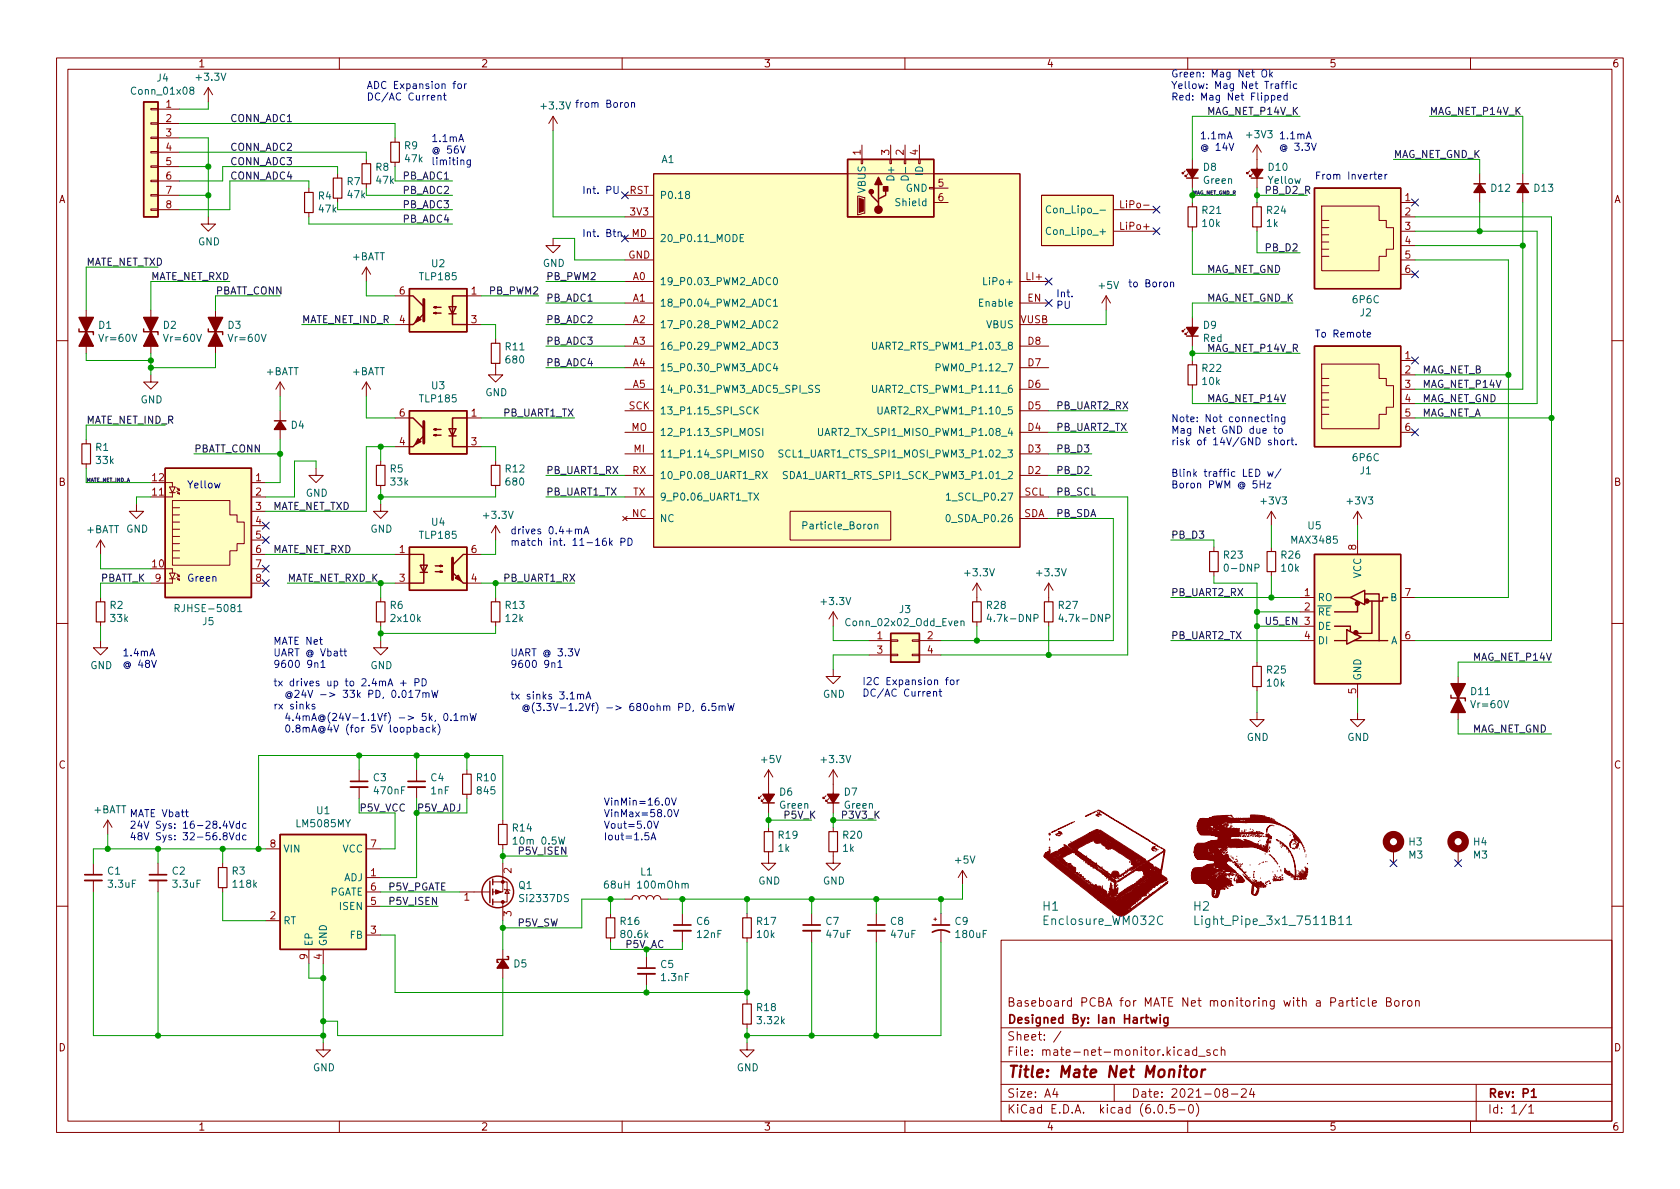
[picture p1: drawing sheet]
<svg xmlns="http://www.w3.org/2000/svg" width="297mm" height="210mm" viewBox="0 0 297 210" stroke-linecap="round" stroke-linejoin="round" font-family="sans-serif">
<defs><g id="words">
<text font-size="2.8" fill="#840000" x="178" y="190.6">Title: Mate Net Monitor</text>
<g font-size="2.1" fill="#006464">
<text x="184.4" y="161">H1</text>
<text x="211.1" y="161">H2</text>
<text x="184.9" y="163.6">Enclosure_WM032C</text>
<text x="212.4" y="163.6">Light_Pipe_3x1_7511B11</text>
</g>
<g font-size="2.1" fill="#840000">
<text x="178" y="178">Baseboard PCBA for MATE Net monitoring with a Particle Boron</text>
<text x="178" y="184">Sheet: /</text>
<text x="178" y="181">Designed By: Ian Hartwig</text>
<text x="178" y="186.7">File: mate-net-monitor.kicad_sch</text>
<text x="178" y="196.9">KiCad E.D.A. kicad (6.0.5-0)</text>
<text x="178" y="194.1">Size: A4</text>
<text x="200" y="194.1">Date: 2021-08-24</text>
<text x="263" y="194.1">Rev: P1</text>
<text x="263" y="196.9">Id: 1/1</text>
</g>
<g font-size="1.8" fill="#840000">
<text x="35" y="11.9">1</text>
<text x="85" y="11.9">2</text>
<text x="135" y="11.9">3</text>
<text x="185" y="11.9">4</text>
<text x="235" y="11.9">5</text>
<text x="285" y="11.9">6</text>
<text x="10.3" y="35.9">A</text>
<text x="285.3" y="35.9">A</text>
<text x="10.3" y="85.9">B</text>
<text x="285.3" y="85.9">B</text>
<text x="10.3" y="135.9">C</text>
<text x="285.3" y="135.9">C</text>
<text x="10.3" y="185.9">D</text>
<text x="285.3" y="185.9">D</text>
<text x="35" y="199.9">1</text>
<text x="85" y="199.9">2</text>
<text x="135" y="199.9">3</text>
<text x="185" y="199.9">4</text>
<text x="235" y="199.9">5</text>
<text x="285" y="199.9">6</text>
</g>
<g font-size="1.8" fill="#006464">
<text x="23.5" y="16.7">Conn_01x08</text>
<text x="27.8" y="14.4">J4</text>
<text x="34.9" y="14.3">+3.3V</text>
<text x="71.5" y="26.4">R9</text>
<text x="71.7" y="28.7">47k</text>
<text x="117" y="28.8">A1</text>
<text x="220.5" y="24.4">+3V3</text>
<text x="56.3" y="35.3">R4</text>
<text x="61.4" y="32.7">R7</text>
<text x="66.5" y="30.2">R8</text>
<text x="66.6" y="32.5">47k</text>
<text x="116.6" y="35.2">P0.18</text>
<text x="153" y="34.1" transform="rotate(-90 153 34.1)">VBUS</text>
<text x="158.1" y="31.5" transform="rotate(-90 158.1 31.5)">D+</text>
<text x="160.2" y="33.9">GND</text>
<text x="163.2" y="31" transform="rotate(-90 163.2 31)">ID</text>
<text x="212.8" y="30.2">D8</text>
<text x="212.8" y="32.5">Green</text>
<text x="224.3" y="32.5">Yellow</text>
<text x="224.3" y="30.2">D10</text>
<text x="263.7" y="33.9">D12</text>
<text x="271.3" y="33.9">D13</text>
<text x="158.8" y="36.4">Shield</text>
<text x="185.7" y="41.5">Con_Lipo_+</text>
<text x="186.1" y="37.7">Con_Lipo_-</text>
<text x="212.6" y="37.8">R21</text>
<text x="212.6" y="40.1">10k</text>
<text x="224" y="40.1">1k</text>
<text x="224.1" y="37.8">R24</text>
<text x="35" y="43.4">GND</text>
<text x="62.3" y="46">+BATT</text>
<text x="76.3" y="47.2">U2</text>
<text x="96" y="47.2">GND</text>
<text x="116.6" y="42.8">20_P0.11_MODE</text>
<text x="74.3" y="49.5">TLP185</text>
<text x="116.6" y="50.4">19_P0.03_PWM2_ADC0</text>
<text x="174.5" y="50.4">LiPo+</text>
<text x="194.4" y="51.1">+5V</text>
<text x="239.3" y="53.6">6P6C</text>
<text x="17.5" y="58.1">D1</text>
<text x="28.9" y="58.1">D2</text>
<text x="40.3" y="58.1">D3</text>
<text x="116.6" y="54.2">18_P0.04_PWM2_ADC1</text>
<text x="116.6" y="58">17_P0.28_PWM2_ADC2</text>
<text x="173.5" y="54.2">Enable</text>
<text x="174.4" y="58">VBUS</text>
<text x="212.8" y="58.1">D9</text>
<text x="240.5" y="55.9">J2</text>
<text x="17.8" y="60.4">Vr=60V</text>
<text x="29.2" y="60.4">Vr=60V</text>
<text x="40.7" y="60.4">Vr=60V</text>
<text x="89.4" y="61.9">R11</text>
<text x="89.5" y="64.3">680</text>
<text x="116.6" y="61.8">16_P0.29_PWM2_ADC3</text>
<text x="116.6" y="65.7">15_P0.30_PWM3_ADC4</text>
<text x="155" y="61.8">UART2_RTS_PWM1_P1.03_8</text>
<text x="166.4" y="65.7">PWM0_P1.12_7</text>
<text x="212.6" y="65.8">R22</text>
<text x="212.8" y="60.4">Red</text>
<text x="24.8" y="71.3">GND</text>
<text x="47" y="66.3">+BATT</text>
<text x="62.3" y="66.3">+BATT</text>
<text x="74.3" y="71.1">TLP185</text>
<text x="76.3" y="68.8">U3</text>
<text x="85.8" y="70">GND</text>
<text x="116.6" y="69.5">14_P0.31_PWM3_ADC5_SPI_SS</text>
<text x="155" y="69.5">UART2_CTS_PWM1_P1.11_6</text>
<text x="212.6" y="68.1">10k</text>
<text x="51.5" y="75.8">D4</text>
<text x="116.6" y="77.1">12_P1.13_SPI_MOSI</text>
<text x="116.6" y="73.3">13_P1.15_SPI_SCK</text>
<text x="146" y="77.1">UART2_TX_SPI1_MISO_PWM1_P1.08_4</text>
<text x="156.1" y="73.3">UART2_RX_PWM1_P1.10_5</text>
<text x="16.9" y="79.7">R1</text>
<text x="17.1" y="82">33k</text>
<text x="69" y="83.5">R5</text>
<text x="89.4" y="83.5">R12</text>
<text x="116.6" y="80.9">11_P1.14_SPI_MISO</text>
<text x="139.2" y="80.9">SCL1_UART1_CTS_SPI1_MOSI_PWM3_P1.02_3</text>
<text x="239.3" y="81.6">6P6C</text>
<text x="240.5" y="83.9">J1</text>
<text x="54" y="87.8">GND</text>
<text x="69.1" y="85.8">33k</text>
<text x="89.5" y="85.8">680</text>
<text x="116.6" y="84.7">10_P0.08_UART1_RX</text>
<text x="116.6" y="88.5">9_P0.06_UART1_TX</text>
<text x="139.8" y="84.7">SDA1_UART1_RTS_SPI1_SCK_PWM3_P1.01_2</text>
<text x="168.2" y="88.5">1_SCL_P0.27</text>
<text x="223.1" y="89.2">+3V3</text>
<text x="238.3" y="89.2">+3V3</text>
<text x="15.3" y="94.3">+BATT</text>
<text x="22.3" y="94.2">GND</text>
<text x="65.5" y="94.2">GND</text>
<text x="74.3" y="95.3">TLP185</text>
<text x="76.3" y="93">U4</text>
<text x="85.7" y="91.7">+3.3V</text>
<text x="116.6" y="92.3">NC</text>
<text x="142.3" y="93.6">Particle_Boron</text>
<text x="168" y="92.3">0_SDA_P0.26</text>
<text x="231.3" y="93.6">U5</text>
<text x="170.8" y="101.9">+3.3V</text>
<text x="183.5" y="101.9">+3.3V</text>
<text x="216.4" y="98.8">R23</text>
<text x="216.9" y="101.1">0-DNP</text>
<text x="226.6" y="98.8">R26</text>
<text x="226.6" y="101.1">10k</text>
<text x="228.5" y="96.1">MAX3485</text>
<text x="19.5" y="107.7">R2</text>
<text x="69" y="107.7">R6</text>
<text x="89.4" y="107.7">R13</text>
<text x="145.4" y="107">+3.3V</text>
<text x="174.5" y="107.7">R28</text>
<text x="187.2" y="107.7">R27</text>
<text x="232.9" y="106.3">RO</text>
<text x="240.7" y="102.3" transform="rotate(-90 240.7 102.3)">VCC</text>
<text x="245.9" y="106.3">B</text>
<text x="19.6" y="110">33k</text>
<text x="31.6" y="108.2">RJHSE-5081</text>
<text x="35.8" y="110.5">J5</text>
<text x="69.3" y="110">2x10k</text>
<text x="89.5" y="110">12k</text>
<text x="149.9" y="110.7">Conn_02x02_Odd_Even</text>
<text x="159" y="108.4">J3</text>
<text x="175.2" y="110">4.7k-DNP</text>
<text x="187.9" y="110">4.7k-DNP</text>
<text x="232.9" y="108.8">~{RE}</text>
<text x="232.9" y="111.4">DE</text>
<text x="232.9" y="113.9">DI</text>
<text x="245.9" y="113.9">A</text>
<text x="15.9" y="118.3">GND</text>
<text x="65.5" y="118.3">GND</text>
<text x="224.1" y="119.1">R25</text>
<text x="145.5" y="123.4">GND</text>
<text x="224.1" y="121.4">10k</text>
<text x="240.7" y="120.4" transform="rotate(-90 240.7 120.4)">GND</text>
<text x="260.1" y="122.9">D11</text>
<text x="260.4" y="125.2">Vr=60V</text>
<text x="220.4" y="131">GND</text>
<text x="238.2" y="131">GND</text>
<text x="134.7" y="134.9">+5V</text>
<text x="145.4" y="134.9">+3.3V</text>
<text x="16.6" y="143.8">+BATT</text>
<text x="56" y="144">U1</text>
<text x="66" y="138.1">C3</text>
<text x="66.3" y="140.5">470nF</text>
<text x="76.2" y="138.1">C4</text>
<text x="76.2" y="140.5">1nF</text>
<text x="84.4" y="138.1">R10</text>
<text x="84.5" y="140.5">845</text>
<text x="137.9" y="140.7">D6</text>
<text x="137.9" y="143">Green</text>
<text x="149.3" y="140.7">D7</text>
<text x="149.3" y="143">Green</text>
<text x="52.6" y="146.3">LM5085MY</text>
<text x="90.7" y="147">R14</text>
<text x="91.2" y="149.3">10m 0.5W</text>
<text x="137.7" y="148.3">R19</text>
<text x="149.1" y="148.3">R20</text>
<text x="249.1" y="149.5">H3</text>
<text x="260.6" y="149.5">H4</text>
<text x="19" y="154.7">C1</text>
<text x="30.5" y="154.7">C2</text>
<text x="41.1" y="154.7">R3</text>
<text x="50" y="150.7">VIN</text>
<text x="60.5" y="150.7">VCC</text>
<text x="60.7" y="155.8">ADJ</text>
<text x="113.3" y="154.8">L1</text>
<text x="137.6" y="150.6">1k</text>
<text x="149" y="150.6">1k</text>
<text x="169" y="152.7">+5V</text>
<text x="249.1" y="151.8">M3</text>
<text x="260.5" y="151.8">M3</text>
<text x="19.2" y="157">3.3uF</text>
<text x="30.7" y="157">3.3uF</text>
<text x="41.3" y="157">118k</text>
<text x="58.2" y="158.4">PGATE</text>
<text x="60.1" y="160.9">ISEN</text>
<text x="91.7" y="157.2">Q1</text>
<text x="92.2" y="159.5">Si2337DS</text>
<text x="107.6" y="157.1">68uH 100mOhm</text>
<text x="134.1" y="156.4">GND</text>
<text x="145.5" y="156.4">GND</text>
<text x="50" y="163.4">RT</text>
<text x="55.2" y="167.4" transform="rotate(-90 55.2 167.4)">EP</text>
<text x="57.8" y="167.4" transform="rotate(-90 57.8 167.4)">GND</text>
<text x="61.9" y="166">FB</text>
<text x="109.8" y="163.5">R16</text>
<text x="109.9" y="165.9">80.6k</text>
<text x="123.2" y="163.5">C6</text>
<text x="123.3" y="165.9">12nF</text>
<text x="133.9" y="163.5">R17</text>
<text x="133.9" y="165.9">10k</text>
<text x="146" y="163.5">C7</text>
<text x="146.2" y="165.9">47uF</text>
<text x="157.5" y="163.5">C8</text>
<text x="157.6" y="165.9">47uF</text>
<text x="168.9" y="163.5">C9</text>
<text x="169.1" y="165.9">180uF</text>
<text x="90.9" y="171.1">D5</text>
<text x="116.8" y="171.2">C5</text>
<text x="117" y="173.5">1.3nF</text>
<text x="133.9" y="178.8">R18</text>
<text x="134.1" y="181.1">3.32k</text>
<text x="55.3" y="189.4">GND</text>
<text x="130.2" y="189.4">GND</text>
</g>
<g font-size="1.8" fill="#0000c2">
<text x="64.8" y="15.7">ADC Expansion for</text>
<text x="64.8" y="17.8">DC/AC Current</text>
<text x="207" y="13.7">Green: Mag Net Ok</text>
<text x="207" y="15.7">Yellow: Mag Net Traffic</text>
<text x="207" y="17.8">Red: Mag Net Flipped</text>
<text x="95.8" y="19.3">+3.3V from Boron</text>
<text x="76.2" y="25.1">1.1mA</text>
<text x="76.2" y="27.2">@ 56V</text>
<text x="76.2" y="29.2">limiting</text>
<text x="212.1" y="24.6">1.1mA</text>
<text x="212.1" y="26.7">@ 14V</text>
<text x="226.1" y="24.6">1.1mA</text>
<text x="226.1" y="26.7">@ 3.3V</text>
<text x="102.9" y="34.3">Int. PU</text>
<text x="232.4" y="31.7">From Inverter</text>
<text x="102.9" y="41.9">Int. Btn.</text>
<text x="186.7" y="52.6">Int.</text>
<text x="199.4" y="50.8">to Boron</text>
<text x="186.7" y="54.6">PU</text>
<text x="232.4" y="59.7">To Remote</text>
<text x="207" y="74.6">Note: Not connecting</text>
<text x="207" y="76.7">Mag Net GND due to</text>
<text x="207" y="78.7">risk of 14V/GND short.</text>
<text x="33" y="86.3">Yellow</text>
<text x="207" y="84.3">Blink traffic LED w/</text>
<text x="207" y="86.3">Boron PWM @ 5Hz</text>
<text x="90.2" y="94.5">drives 0.4+mA</text>
<text x="90.2" y="96.5">match int. 11-16k PD</text>
<text x="33" y="102.9">Green</text>
<text x="21.6" y="116.1">1.4mA</text>
<text x="21.6" y="118.1">@ 48V</text>
<text x="48.3" y="114">MATE Net</text>
<text x="48.3" y="116.1">UART @ Vbatt</text>
<text x="48.3" y="118.1">9600 9n1</text>
<text x="90.2" y="116.1">UART @ 3.3V</text>
<text x="90.2" y="118.1">9600 9n1</text>
<text x="48.3" y="121.3">tx drives up to 2.4mA + PD</text>
<text x="48.3" y="125.4">rx sinks</text>
<text x="49.2" y="123.4">@24V -&gt; 33k PD, 0.017mW</text>
<text x="90.2" y="123.7">tx sinks 3.1mA</text>
<text x="91.2" y="125.7">@(3.3V-1.2Vf) -&gt; 680ohm PD, 6.5mW</text>
<text x="152.4" y="121.1">I2C Expansion for</text>
<text x="152.4" y="123.2">DC/AC Current</text>
<text x="49.2" y="127.5">4.4mA@(24V-1.1Vf) -&gt; 5k, 0.1mW</text>
<text x="49.2" y="129.5">0.8mA@4V (for 5V loopback)</text>
<text x="106.7" y="142.4">VinMin=16.0V</text>
<text x="22.9" y="144.5">MATE Vbatt</text>
<text x="22.9" y="146.5">24V Sys: 16-28.4Vdc</text>
<text x="22.9" y="148.6">48V Sys: 32-56.8Vdc</text>
<text x="106.7" y="144.5">VinMax=58.0V</text>
<text x="106.7" y="146.5">Vout=5.0V</text>
<text x="106.7" y="148.6">Iout=1.5A</text>
</g>
<g font-size="1.8" fill="#a90000">
<text x="29.4" y="19">1</text>
<text x="29.4" y="21.6">2</text>
<text x="29.4" y="24.1">3</text>
<text x="29.4" y="26.7">4</text>
<text x="29.4" y="29.2">5</text>
<text x="152.1" y="27.4" transform="rotate(-90 152.1 27.4)">1</text>
<text x="157.2" y="27.4" transform="rotate(-90 157.2 27.4)">3</text>
<text x="159.8" y="27.4" transform="rotate(-90 159.8 27.4)">2</text>
<text x="162.3" y="27.4" transform="rotate(-90 162.3 27.4)">4</text>
<text x="29.4" y="31.7">6</text>
<text x="29.4" y="34.3">7</text>
<text x="111.3" y="34.3">RST</text>
<text x="165.9" y="33">5</text>
<text x="165.9" y="35.6">6</text>
<text x="248.4" y="35.6">1</text>
<text x="29.4" y="36.8">8</text>
<text x="111.5" y="38.1">3V3</text>
<text x="111.7" y="41.9">MD</text>
<text x="198.2" y="40.6">LiPo+</text>
<text x="198.4" y="36.8">LiPo-</text>
<text x="248.4" y="38.1">2</text>
<text x="248.4" y="40.6">3</text>
<text x="111.1" y="45.7">GND</text>
<text x="248.4" y="43.2">4</text>
<text x="248.4" y="45.7">5</text>
<text x="70.6" y="52.1">6</text>
<text x="83.3" y="52.1">1</text>
<text x="111.9" y="49.5">A0</text>
<text x="111.9" y="53.3">A1</text>
<text x="181.6" y="49.5">LI+</text>
<text x="181.7" y="53.3">EN</text>
<text x="248.4" y="48.3">6</text>
<text x="70.6" y="57.1">4</text>
<text x="83.3" y="57.1">3</text>
<text x="111.9" y="57.1">A2</text>
<text x="180.4" y="57.1">VUSB</text>
<text x="111.9" y="61">A3</text>
<text x="111.9" y="64.8">A4</text>
<text x="181.7" y="64.8">D7</text>
<text x="181.7" y="61">D8</text>
<text x="248.4" y="63.5">1</text>
<text x="111.9" y="68.6">A5</text>
<text x="181.7" y="68.6">D6</text>
<text x="248.4" y="66">2</text>
<text x="248.4" y="68.6">3</text>
<text x="248.4" y="71.1">4</text>
<text x="70.6" y="73.7">6</text>
<text x="83.3" y="73.7">1</text>
<text x="111.2" y="72.4">SCK</text>
<text x="111.6" y="76.2">MO</text>
<text x="181.7" y="76.2">D4</text>
<text x="181.7" y="72.4">D5</text>
<text x="248.4" y="73.7">5</text>
<text x="248.4" y="76.2">6</text>
<text x="70.6" y="78.7">4</text>
<text x="83.3" y="78.7">3</text>
<text x="111.8" y="83.8">RX</text>
<text x="112" y="80">MI</text>
<text x="181.7" y="83.8">D2</text>
<text x="181.7" y="80">D3</text>
<text x="27" y="87.6">11</text>
<text x="27" y="85.1">12</text>
<text x="45.2" y="85.1">1</text>
<text x="45.2" y="87.6">2</text>
<text x="111.9" y="87.6">TX</text>
<text x="181.1" y="87.6">SCL</text>
<text x="45.2" y="90.2">3</text>
<text x="45.2" y="92.7">4</text>
<text x="45.2" y="95.2">5</text>
<text x="111.8" y="91.4">NC</text>
<text x="181" y="91.4">SDA</text>
<text x="27" y="100.3">10</text>
<text x="45.2" y="97.8">6</text>
<text x="45.2" y="100.3">7</text>
<text x="70.6" y="97.8">1</text>
<text x="83.3" y="97.8">6</text>
<text x="239.8" y="97.3" transform="rotate(-90 239.8 97.3)">8</text>
<text x="27.4" y="102.9">9</text>
<text x="45.2" y="102.9">8</text>
<text x="70.6" y="102.9">3</text>
<text x="83.3" y="102.9">4</text>
<text x="230.6" y="105.4">1</text>
<text x="230.6" y="107.9">2</text>
<text x="248.4" y="105.4">7</text>
<text x="155.1" y="113">1</text>
<text x="164" y="113">2</text>
<text x="230.6" y="110.5">3</text>
<text x="230.6" y="113">4</text>
<text x="248.4" y="113">6</text>
<text x="155.1" y="115.6">3</text>
<text x="164" y="115.6">4</text>
<text x="239.8" y="122.7" transform="rotate(-90 239.8 122.7)">5</text>
<text x="47.8" y="149.9">8</text>
<text x="65.5" y="149.9">7</text>
<text x="65.5" y="154.9">1</text>
<text x="90.4" y="154.4" transform="rotate(-90 90.4 154.4)">2</text>
<text x="65.5" y="160">5</text>
<text x="65.5" y="157.5">6</text>
<text x="82.1" y="159.3">1</text>
<text x="47.8" y="162.6">2</text>
<text x="65.5" y="165.1">3</text>
<text x="90.4" y="162" transform="rotate(-90 90.4 162)">3</text>
<text x="54.4" y="169.7" transform="rotate(-90 54.4 169.7)">9</text>
<text x="56.9" y="169.7" transform="rotate(-90 56.9 169.7)">4</text>
</g>
<g font-size="1.8" fill="#0f0f0f">
<text x="40.6" y="21.6">CONN_ADC1</text>
<text x="213.4" y="20.3">MAG_NET_P14V_K</text>
<text x="252.7" y="20.3">MAG_NET_P14V_K</text>
<text x="40.6" y="29.2">CONN_ADC3</text>
<text x="40.6" y="26.7">CONN_ADC2</text>
<text x="246.4" y="27.9">MAG_NET_GND_K</text>
<text x="40.6" y="31.7">CONN_ADC4</text>
<text x="71.1" y="34.3">PB_ADC2</text>
<text x="71.1" y="31.7">PB_ADC1</text>
<text x="223.5" y="34.3">PB_D2_R</text>
<text x="71.1" y="36.8">PB_ADC3</text>
<text x="71.1" y="39.4">PB_ADC4</text>
<text x="15.2" y="47">MATE_NET_TXD</text>
<text x="223.5" y="44.4">PB_D2</text>
<text x="26.7" y="49.5">MATE_NET_RXD</text>
<text x="38.1" y="52.1">PBATT_CONN</text>
<text x="86.4" y="52.1">PB_PWM2</text>
<text x="96.5" y="49.5">PB_PWM2</text>
<text x="96.5" y="53.3">PB_ADC1</text>
<text x="213.4" y="53.3">MAG_NET_GND_K</text>
<text x="213.4" y="48.2">MAG_NET_GND</text>
<text x="53.3" y="57.1">MATE_NET_IND_R</text>
<text x="96.5" y="57.1">PB_ADC2</text>
<text x="96.5" y="60.9">PB_ADC3</text>
<text x="96.5" y="64.8">PB_ADC4</text>
<text x="213.4" y="62.2">MAG_NET_P14V_R</text>
<text x="213.4" y="71.1">MAG_NET_P14V</text>
<text x="251.5" y="68.6">MAG_NET_P14V</text>
<text x="251.5" y="71.1">MAG_NET_GND</text>
<text x="251.5" y="66">MAG_NET_B</text>
<text x="15.2" y="74.9">MATE_NET_IND_R</text>
<text x="88.9" y="73.6">PB_UART1_TX</text>
<text x="186.7" y="72.4">PB_UART2_RX</text>
<text x="186.7" y="76.2">PB_UART2_TX</text>
<text x="251.5" y="73.6">MAG_NET_A</text>
<text x="34.3" y="80">PBATT_CONN</text>
<text x="96.5" y="83.8">PB_UART1_RX</text>
<text x="186.7" y="83.8">PB_D2</text>
<text x="186.7" y="80">PB_D3</text>
<text x="96.5" y="87.6">PB_UART1_TX</text>
<text x="186.7" y="87.6">PB_SCL</text>
<text x="48.3" y="90.2">MATE_NET_TXD</text>
<text x="186.7" y="91.4">PB_SDA</text>
<text x="207" y="95.2">PB_D3</text>
<text x="48.3" y="97.8">MATE_NET_RXD</text>
<text x="17.8" y="102.9">PBATT_K</text>
<text x="50.8" y="102.9">MATE_NET_RXD_K</text>
<text x="88.9" y="102.9">PB_UART1_RX</text>
<text x="207" y="105.4">PB_UART2_RX</text>
<text x="207" y="113">PB_UART2_TX</text>
<text x="223.5" y="110.5">U5_EN</text>
<text x="260.3" y="116.8">MAG_NET_P14V</text>
<text x="260.3" y="129.5">MAG_NET_GND</text>
<text x="63.5" y="143.5">P5V_VCC</text>
<text x="138.4" y="144.8">P5V_K</text>
<text x="148.6" y="144.8">P3V3_K</text>
<text x="91.4" y="151.1">P5V_ISEN</text>
<text x="68.6" y="157.5">P5V_PGATE</text>
<text x="68.6" y="160">P5V_ISEN</text>
<text x="91.4" y="163.8">P5V_SW</text>
</g>
<g font-size="1.8" fill="#009600">
<text x="61.5" y="35">47k</text>
<text x="56.4" y="37.6">47k</text>
<text x="73.7" y="143.5">P5V_ADJ</text>
<text x="110.5" y="167.6">P5V_AC</text>
</g>
<g font-size=".9" fill="#0f0f0f">
<text x="210.8" y="34.4">MAG_NET_GND_R</text>
<text x="15.2" y="85.2">MATE_NET_IND_A</text>
</g>
</g></defs>
<g fill="none" stroke="#840000" stroke-width=".18">
<path d="M10 10.2h277v190.1h-277zM12 12.2h273v186.1h-273zM26.7 19.2h1.2v.2h-1.2zM27.9 19.3h3.8M36.8 15.5l-.7 1.3M36.8 15.5v2.5M36.8 15.5l.8 1.3M60 10.2v2M110 10.2v2M160 10.2v2M210 10.2v2M260 10.2v2"/>
<path d="M26.7 37h1.2v.2h-1.2zM26.7 34.4h1.2v.3h-1.2zM26.7 31.9h1.2v.2h-1.2zM26.7 29.3h1.2v.3h-1.2zM26.7 26.8h1.2v.2h-1.2zM26.7 24.3h1.2v.2h-1.2zM26.7 21.7h1.2v.3h-1.2zM27.9 37.1h3.8M27.9 34.5h3.8M27.9 21.8h3.8M27.9 24.4h3.8M27.9 26.9h3.8"/>
<path d="M27.9 29.5h3.8M27.9 32h3.8M36.8 38.3v1.3h1.3l-1.3 1.3-1.2-1.3h1.2M54.6 33.3v.7M54.6 37.6v.7M59.7 30.7v.8M59.7 35v.8M64.8 28.2v.8M64.8 32.5v.8M69.8 24.4v.7M69.8 28.7v.8M97.8 20.6l-.8 1.2"/>
<path d="M97.8 20.6v2.5M97.8 20.6l.8 1.2M110.5 38.3h5.1M110.5 34.5h5.1M115.6 30.7h64.7v66.1h-64.7zM151.6 34.7l1.3 .2v2.8l-1 .3h-.3zM152.3 28.2h.2v.8h-.2zM152.4 25.6v2.6M157.4 28.2h.2v.8h-.2zM157.5 25.6v2.6M159.9 28.2h.2v.8h-.2zM160 25.6v2.6"/>
<path d="M162.4 28.2h.3v.8h-.3zM162.6 25.6v2.6M164.3 33.1h.8v.3h-.8zM165.1 33.3h2.5M165.1 35.8h2.5M184.1 34.5h12.7v8.9h-12.7zM196.8 37.1h7.7M209.5 30.2l-.5 .5v-.2v.2h.3M210.1 30.7l-.6 .5v-.2v.2h.3M210.8 28.2v5.1M210.8 35.8v.8M221 30.2l-.5 .5v-.2v.2h.2"/>
<path d="M221.5 30.7l-.5 .5v-.2v.2h.2M222.2 25.6v7.7M222.2 35.8v.8M222.2 25.6l-.7 1.3M222.2 25.6l.8 1.3M233.7 39h1.2M233.7 36.4h10.1v2.6h1.3v1.3h1.3v3.8h-1.3v1.2h-1.3v2.6h-10.1zM247.6 38.3h2.6M247.6 35.8h2.6M261.6 30.7v5.1M269.2 30.7v5.1M15.2 54.9v7.6"/>
<path d="M26.7 54.9v7.6M38.1 54.9v7.6M64.8 47.2v2.6M64.8 47.2l-.8 1.3M64.8 47.2l.7 1.3M69.8 57.4h2.6M69.8 52.3h2.6M82.5 57.4h2.6M82.5 52.3h2.6M87.6 59.9v.8M97.8 42.2v1.2h1.3l-1.3 1.3-1.3-1.3h1.3M110.5 49.8h5.1"/>
<path d="M110.5 53.6h5.1M110.5 57.4h5.1M110.5 46h5.1M110.5 42.2h5.1M180.3 49.8h5.1M180.3 53.6h5.1M180.3 57.4h5.1M195.6 52.3l-.8 1.3M195.6 52.3v2.6M195.6 52.3l.7 1.3M196.8 40.9h7.7M209.5 58.2l-.5 .5v-.3v.3h.3"/>
<path d="M210.1 58.7l-.6 .5v-.3v.3h.3M210.8 40.1v.8M210.8 56.1v5.1M222.2 40.1v.8M233.7 40.3h1.2M233.7 41.5h1.2M233.7 42.8h1.2M233.7 44.1h1.2M233.7 45.3h1.2M247.6 46h2.6M247.6 40.9h2.6M247.6 43.4h2.6"/>
<path d="M247.6 48.5h2.6M10 60.2h2M15.2 77.7v.8M26.7 66.3v1.3h1.2l-1.2 1.2-1.3-1.2h1.3M49.5 67.6l-.7 1.2M49.5 67.6v2.5M49.5 72.6v5.1M49.5 67.6l.8 1.2M64.8 67.6l-.8 1.2M64.8 67.6v2.5M64.8 67.6l.7 1.2M69.8 73.9h2.6"/>
<path d="M69.8 79h2.6M82.5 73.9h2.6M82.5 79h2.6M87.6 64.3v2h1.3l-1.3 1.3-1.2-1.3h1.2M110.5 61.2h5.1M110.5 65h5.1M110.5 68.8h5.1M110.5 76.4h5.1M110.5 72.6h5.1M180.3 61.2h5.1M180.3 65h5.1M180.3 68.8h5.1"/>
<path d="M180.3 76.4h5.1M180.3 72.6h5.1M210.8 63.7v.8M210.8 68.1v.7M233.7 66.9h1.2M233.7 68.2h1.2M233.7 69.5h1.2M233.7 70.7h1.2M233.7 72h1.2M233.7 73.3h1.2M233.7 64.4h10.1v2.5h1.3v1.3h1.3v3.8h-1.3v1.3h-1.3v2.5h-10.1zM247.6 73.9h2.6"/>
<path d="M247.6 68.8h2.6M247.6 76.4h2.6M247.6 63.7h2.6M247.6 66.3h2.6M247.6 71.4h2.6M285 60.2h2M15.2 82v.8M17.8 95.5l-.8 1.3M17.8 95.5v2.5M17.8 95.5l.7 1.3M24.1 89.1v1.3h1.3l-1.3 1.3-1.2-1.3h1.2M29.2 85.3h1.3v.8"/>
<path d="M30 86.1h1l-.5 1zM30 87.1h1M30.5 89.8h1.2M30.5 91.1h1.2M30.5 92.3h1.2M30.5 93.6h1.2M30.5 94.9h1.2M30.5 96.1h1.2M30.5 88.5h10.1v2.6h1.3v1.2h1.3v3.8h-1.3v1.3h-1.3v2.5h-10.1zM30.5 87.1v.8h-3.8M30.5 97.4h1.2M30.5 98.7h1.2"/>
<path d="M31.2 86.2l.5 .5-.3-.1M31.2 86.9l.5 .5-.3-.2M31.6 86.4l.1 .3M31.6 87l.1 .4M44.4 87.9h2.6M44.4 98h2.6M44.4 85.3h2.6M44.4 90.4h2.6M44.4 93h2.6M44.4 95.5h2.6M55.9 82.8v1.3h1.2l-1.2 1.2-1.3-1.2h1.3M67.3 89.1v1.3h1.3l-1.3 1.3-1.3-1.3h1.3"/>
<path d="M67.3 81.5v.8M67.3 85.8v.8M69.8 98h2.6M82.5 98h2.6M87.6 81.5v.8M87.6 85.8v.8M87.6 93v2.5M87.6 93l-.7 1.2M87.6 93l.8 1.2M110.1 91.3l.8 .8M110.5 84.1h5.1M110.5 80.3h5.1"/>
<path d="M110.5 91.7h5.1M110.5 87.9h5.1M110.9 91.3l-.8 .8M139.7 90.4h17.8v5.1h-17.8zM180.3 84.1h5.1M180.3 80.3h5.1M180.3 91.7h5.1M180.3 87.9h5.1M214.6 96.8v.7M224.8 90.4l-.8 1.3M224.8 90.4v2.6M224.8 96.8v.7"/>
<path d="M224.8 90.4l.8 1.3M240 90.4v2.6M240 95.5v2.5M240 90.4l-.7 1.3M240 90.4l.8 1.3M10 110.2h2M17.8 113.3v1.2h1.2l-1.2 1.3-1.3-1.3h1.3M17.8 105.7v.7M17.8 110v.7M29.2 100.6h1.3v.7M30 101.3h1l-.5 1.1zM30 102.4h1"/>
<path d="M30.5 102.4v.7h-3.8M31.2 101.5l.5 .5-.3-.2M31.2 102.1l.5 .5-.3-.1M31.6 101.6l.1 .4M31.6 102.2l.1 .4M44.4 103.1h2.6M44.4 100.6h2.6M67.3 113.3v1.2h1.3l-1.3 1.3-1.3-1.3h1.3M67.3 105.7v.7M67.3 110v.7M69.8 103.1h2.6M82.5 103.1h2.6"/>
<path d="M87.6 105.7v.7M87.6 110v.7M147.3 118.4v1.2h1.3l-1.3 1.3-1.3-1.3h1.3M147.3 108.2v2.5M147.3 108.2l-.7 1.3M147.3 108.2l.8 1.3M153.7 113.3h3.8M153.7 115.8h3.8M157.5 115.7h1.2v.2h-1.2zM157.5 113.2h1.2v.2h-1.2zM161.3 115.7h1.3v.2h-1.3zM161.3 113.2h1.3v.2h-1.3z"/>
<path d="M162.6 113.3h3.8M162.6 115.8h3.8M172.7 103.1v3.3M172.7 110v.7M172.7 103.1l-.7 1.3M172.7 103.1l.8 1.3M185.4 103.1v3.3M185.4 110v.7M185.4 103.1l-.7 1.3M185.4 103.1l.8 1.3M214.6 101.1v.7M222.2 117.1v.8"/>
<path d="M224.8 101.1v.7M229.9 113.3h2.5M229.9 105.7h2.5M229.9 108.2h2.5M229.9 110.7h2.5M241.3 105h.1M247.6 113.3h2.6M247.6 105.7h2.6M257.8 119.6v7.6M285 110.2h2M63.5 136.1v2.1M63.5 139.2v2"/>
<path d="M73.7 136.1v2.1M73.7 139.2v2M82.5 136.1v.8M135.9 136.1v7.7M135.9 136.1l-.8 1.3M135.9 136.1l.8 1.3M147.3 136.1v7.7M147.3 136.1l-.7 1.3M147.3 136.1l.8 1.3M222.2 126v1.2h1.3l-1.3 1.3-1.2-1.3h1.2M222.2 121.4v.8M240 126v1.2h1.3l-1.3 1.3-1.2-1.3h1.2"/>
<path d="M240 120.9v2.5M16.5 152.6v2.1M16.5 155.7v2M19 145l-.7 1.3M19 145v2.6M19 145l.8 1.3M27.9 152.6v2.1M27.9 155.7v2M39.4 152.6v.8M39.4 157v.7M47 150.1h2.5M64.8 157.7h2.5"/>
<path d="M64.8 155.2h2.5M64.8 150.1h2.5M81.3 157.7h5.3M82.5 140.5v.7M87.1 156h2.6v3.5h-2.6M88.9 152.6v5.1h-1.8M88.9 145v.8M88.9 149.3v.8M88.9 159.5v3.3M89.2 157.2l.1 .1h.7l.2 .2M89.7 157.3l.3 .7h-.7zM110.5 159h1.3a.64 .64 0 0 1 .6-.6 .64 .64 0 0 1 .6 .6 .64 .64 0 0 1 .7-.6 .64 .64 0 0 1 .6 .6 .64 .64 0 0 1 .6-.6 .64 .64 0 0 1 .7 .6 .64 .64 0 0 1 .6-.6 .64 .64 0 0 1 .6 .6h1.3"/>
<path d="M134.6 140.7l-.5 .5v-.2v.2h.3M135.1 141.2l-.5 .5v-.2v.2h.3M135.9 150.6v2h1.3l-1.3 1.3-1.3-1.3h1.3M135.9 146.3v.8M146 140.7l-.5 .5v-.2v.2h.3M146.6 141.2l-.6 .5v-.2v.2h.3M147.3 150.6v2h1.3l-1.3 1.3-1.3-1.3h1.3M147.3 146.3v.8M170.2 153.9l-.8 1.3M170.2 153.9v2.6M170.2 153.9l.7 1.3M246.4 150.1v2.5"/>
<path d="M257.8 150.1v2.5M10 160.2h2M47 162.8h2.5M54.6 167.9v2.5M57.1 167.9v2.5M64.8 165.3h2.5M64.8 160.3h2.5M88.9 167.9v5.1M107.9 161.5v.8M107.9 165.9v.7M114.3 169.2v2M114.3 172.2v2"/>
<path d="M120.6 161.5v2.1M120.6 164.6v2M132.1 161.5v.8M132.1 165.9v.7M132.1 176.8v.7M143.5 161.5v2.1M143.5 164.6v2M154.9 161.5v2.1M154.9 164.6v2M165.1 162.6h.5M165.4 162.3v.5M166.4 161.5v2.1"/>
<path d="M166.4 164.6v2M177 166.3h108v32h-108zM238.6 176.9l-.3 .1-.2 .2M238.9 176.9h.5M239.1 176.4v1.3l.3 .2M239.9 176.4v.2M239.9 176.9v1M241.3 177l-.4-.1-.3 .3v.4l.1 .3h.6M241.9 176.4v1.3l.2 .2M242.6 177.4l.8-.1-.1-.3-.4-.1-.3 .2 .1 .8h.6M245.1 177.1h.5l.3-.1v-.3l-.1-.2-.7-.1v1.5h.6l.3-.3a.39 .39 0 0 0-.4-.5M246.7 177l.4-.1 .3 .3v.4l-.3 .3h-.4l-.1-.3v-.4z"/>
<path d="M248 176.9v1M248.4 176.9l-.3 .1-.1 .2M249 177l.4-.1 .2 .3v.4l-.2 .3h-.4l-.1-.3v-.4zM250.3 177.1l.2-.2 .4 .1v.9M250.3 176.9v1M285 160.2h2M57.1 184.4v1.3h1.3l-1.3 1.2-1.2-1.2h1.2M60 198.3v2M110 198.3v2M132.1 184.4v1.3h1.2l-1.2 1.2-1.3-1.2h1.3M132.1 181.1v.8M160 198.3v2"/>
<path d="M177 194.8h108M177 191.8h108M177 187.8h108M177 181.8h108M186.5 192.5l-.4 1h1M186.9 193v1M187.6 182.4l-1.3 1.9M197 191.8v3M204.9 195.4l.2-.1a.81 .81 0 0 1 .6 .7 .81 .81 0 0 1-.3 .8h-.2a.81 .81 0 0 1-.6-.6 .81 .81 0 0 1 .3-.8zM206.2 196.7v.1M207.6 195.3h-.7v.7l.2-.1 .5 .1 .1 .2-.1 .5-.2 .1-.5-.1M208.4 196.3h1.1"/>
<path d="M208.9 185.7l-.4-.1-.3 .3v.4l.2 .3h.5M209.6 185.7h.5l.1 .9M210 198.3v2M210.2 186l-.5 .1a.29 .29 0 0 0-.2 .2 .29 .29 0 0 0 .2 .3h.5M210.4 195.4l.1-.1a.81 .81 0 0 1 .6 .7 .81 .81 0 0 1-.3 .8h-.2a.81 .81 0 0 1-.5-.6 .81 .81 0 0 1 .3-.8zM211.5 195.1a1.72 1.72 0 0 1 0 2.3M211.6 185.7l-.5-.1-.2 .3v.4l.1 .3h.6M211.6 185.1v1.5M211.9 186.8h1.2M213.9 185.7l-.3-.1-.2 .2v.3l.5 .1v.4h-.5M215.3 185.7l-.4-.1-.3 .3v.4l.1 .3h.6M215.9 185.8l.2-.2 .4 .1 .1 .9"/>
<path d="M215.9 185.1v1.5M216.5 193.2l-.3-.3 .1-.2 .2-.2 .4 .1 .2 .2-.1 .2-.6 .2-.2 .3 .1 .4 .2 .1h.4l.2-.3-.1-.4-.2-.1M217.7 193.5h1.2M219.5 192.7l.6-.2 .2 .2 .1 .3-1 1h1M221.3 192.5l-.4 1h1M221.6 193v1M260 198.3v2M261 191.8v6.5M269.9 195.3l-1.3 1.9M270.3 195.8l.4-.5v1.5M270.3 196.8h.9"/>
</g>
<g fill="none" stroke="#840000" stroke-width=".3">
<path d="M62 138.2h3M72.1 138.2h3.1M15 154.7h3M26.4 154.7h3.1M112.8 171.2h3M119.1 163.6h3.1M142 163.6h3M153.4 163.6h3.1M164.8 163.6h3.1M164.8 164.8a3.2 3.2 0 0 1 3.1 0M203.4 179.9l.3 1 .3-.7 .3 .7 .3-1M205.1 179.4v.2"/>
<path d="M205.1 179.9v1M206.5 179.9v1.2l-.3 .3h-.4M206.5 180l-.4-.1-.3 .3v.4l.1 .3h.6M270.8 193l.4-.5v1.5M270.8 194h.8"/>
</g>
<path d="M209.3 189.1h.8M209.7 188.5l-.2 1.7v.2l.4 .1M210.7 189.3a.52 .52 0 0 1 .5-.2 .52 .52 0 0 1 .4 .4v.6a.55 .55 0 0 1-.6 .4 .55 .55 0 0 1-.5-.4zM212.5 189.1l-.1 1.4M213.1 189.1l-.4 .1-.2 .3" fill="none" stroke="#840000" stroke-width=".4"/>
<g fill="none" stroke="#840000" stroke-width=".2">
<path d="M53.8 34h1.6v3.6h-1.6zM58.9 31.5h1.6v3.5h-1.6zM64 29h1.5v3.5h-1.5zM69.1 25.1h1.5v3.6h-1.5zM210.1 36.6h1.5v3.5h-1.5zM221.5 36.6h1.5v3.5h-1.5zM14.5 78.5h1.5v3.5h-1.5zM86.9 60.7h1.5v3.6h-1.5zM210.1 64.5h1.5v3.6h-1.5zM66.5 82.3h1.6v3.5h-1.6zM86.9 82.3h1.5v3.5h-1.5zM213.9 97.5h1.5v3.6h-1.5z"/>
<path d="M224 97.5h1.6v3.6h-1.6zM17 106.4h1.5v3.6h-1.5zM66.5 106.4h1.6v3.6h-1.6zM86.9 106.4h1.5v3.6h-1.5zM172 106.4h1.5v3.6h-1.5zM184.7 106.4h1.5v3.6h-1.5zM221.5 117.9h1.5v3.5h-1.5zM81.8 136.9h1.5v3.6h-1.5zM38.6 153.4h1.5v3.6h-1.5zM88.1 145.8h1.6v3.5h-1.6zM135.1 147.1h1.6v3.5h-1.6zM146.6 147.1h1.5v3.5h-1.5z"/>
<path d="M107.2 162.3h1.5v3.6h-1.5zM131.3 177.5h1.5v3.6h-1.5zM131.3 162.3h1.5v3.6h-1.5z"/>
</g>
<g fill="#ffffc2" stroke="#ffffc2" stroke-width=".18">
<path d="M72.4 72.6h10.1v7.7h-10.1z"/>
<path d="M115.6 30.7h64.7v66.1h-64.7z"/>
<path d="M149.9 28.2h15.2v10.1h-15.2z"/>
<path d="M184.1 34.5h12.7v8.9h-12.7z"/>
<path d="M232.4 33.3h15.2v17.7h-15.2z"/>
<path d="M72.4 96.8h10.1v7.6h-10.1z"/>
<path d="M232.4 61.2h15.2v17.8h-15.2z"/>
<path d="M72.4 51h10.1v7.7h-10.1z"/>
<path d="M157.5 112h5.1v5.1h-5.1z"/>
<path d="M29.2 82.8h15.2v22.9h-15.2z"/>
<path d="M25.4 18h2.5v20.3h-2.5z"/>
<path d="M49.5 147.6h15.3v20.3h-15.3z"/>
<path d="M232.4 98h15.2v22.9h-15.2z"/>
</g>
<g fill="none" stroke="#840000" stroke-width=".25">
<path d="M25.4 18h2.5v20.3h-2.5zM149.9 28.2h15.2v10.1h-15.2zM154.1 33.9v.6l1.2 1.3v.6M155.3 32.6v2.6M156.6 33.3v1.2l-1.3 .7v.6M209.8 31.5h2M221.2 31.5h2.1M232.4 33.3h15.2v17.7h-15.2zM260.6 32.5h2M268.2 32.5h2.1M14 58.2v.5h2.5v.5M25.4 58.2v.5h2.5v.5"/>
<path d="M36.8 58.2v.5h2.6v.5M72.4 51h10.1v7.7h-10.1zM72.4 52.3h.6l1.9 1.9M74.9 55.5l-1.9 1.9h-.6M76.7 55.4l.4-.2v.3l-.4-.1h1.3M76.7 54.4l.4-.2v.3l-.4-.1h1.3M79.4 54.2h1.2l-.6 1.3zM79.4 55.5h1.2M82.5 52.3h-2.5v5.1h2.5M209.8 59.4h2M48.5 74.4h2M72.4 72.6h10.1v7.7h-10.1z"/>
<path d="M72.4 73.9h.6l1.9 1.9M74.9 77.1l-1.9 1.9h-.6M76.7 77l.4-.2v.3l-.4-.1h1.3M76.7 75.9l.4-.1v.3l-.4-.2h1.3M79.4 75.8h1.2l-.6 1.3zM79.4 77.1h1.2M82.5 73.9h-2.5v5.1h2.5M232.4 61.2h15.2v17.8h-15.2zM29.2 82.8h15.2v22.9h-15.2zM72.4 96.8h10.1v7.6h-10.1zM72.4 98h2.5v5.1h-2.5M74.3 99.9h1.3l-.7 1.3z"/>
<path d="M82.5 98h-.6l-1.9 1.9M232.4 98h15.2v22.9h-15.2zM74.3 101.2h1.3M77 101.1h1.2l-.3 .1v-.2l.3 .1M77 100.1h1.2l-.3 .1v-.3l.3 .2M80 101.2l1.9 1.9h.6M157.5 112h5.1v5.1h-5.1zM236 110.7h2.8v1M236 113.3h2.1M236 105.7h2.8M238.1 111.4l2.6 1.2-2.6 1.3zM238.8 105.7l2.5-1.3v2.5z"/>
<path d="M239.4 113.3h6M240 106.9v1.3h-4M241.3 105h2.5v8.3M242.6 106.3v5.7h-2.6M245.4 105.7h-.9v.6h-2.6M256.5 122.9v.5h2.6v.5M49.5 147.6h15.3v20.3h-15.3zM86.6 155.8v3.8M87.1 155.4v1.1M87.1 157.2v1M87.1 159v1M134.9 142h2"/>
<path d="M146.3 142h2M89.7 169.2h.2v.5h-2v.5h.2"/>
<circle cx="88" cy="157.7" r="2.79"/>
</g>
<path d="M74.9 53v3.8M74.9 74.5v3.9M80 98.7v3.8" fill="none" stroke="#840000" stroke-width=".51"/>
<g fill="#840000" stroke="#840000" stroke-width=".25">
<path d="M73.9 77.6l.5 .5-1 .5z"/>
<path d="M155.3 31.4l.7 1.2h-1.3z"/>
<path d="M156.2 33h.8v.8h-.8z"/>
<path d="M221.2 30h2.1l-1.1 1.5z"/>
<path d="M80.5 102.2l.5-.5 .5 1z"/>
<path d="M209.8 57.9h2l-1 1.5z"/>
<path d="M209.8 30h2l-1 1.5z"/>
<path d="M73.9 56l.5 .5-1 .5z"/>
<path d="M14 56.1h2.5l-1.3 2.6z"/>
<path d="M15.2 58.7l1.3 2.5h-2.5z"/>
<path d="M36.8 56.1h2.6l-1.3 2.6z"/>
<path d="M38.1 58.7l1.3 2.5h-2.6z"/>
<path d="M25.4 56.1h2.5l-1.2 2.6z"/>
<path d="M26.7 58.7l1.2 2.5h-2.5z"/>
<path d="M146.3 140.5h2l-1 1.5z"/>
<path d="M134.9 140.5h2l-1 1.5z"/>
<path d="M269.2 32.5l1.1 1.5h-2.1z"/>
<path d="M261.6 32.5l1 1.5h-2z"/>
<path d="M256.5 120.9h2.6l-1.3 2.5z"/>
<path d="M257.8 123.4l1.3 2.6h-2.6z"/>
<path d="M88.9 169.7l1 1.5h-2z"/>
<path d="M49.5 74.4l1 1.5h-2z"/>
<circle cx="154.1" cy="33.9" r=".38"/>
<circle cx="155.3" cy="37.1" r=".63"/>
<circle cx="239.7" cy="111.9" r=".36"/>
<circle cx="240" cy="106.7" r=".36"/>
<circle cx="241.7" cy="106.3" r=".36"/>
</g>
<g fill="#840000" stroke="#840000" stroke-width=".18">
<path d="M151.9 35l.8 .3v2l-.8 .3z"/>
<path d="M192.6 156h.2z"/>
<path d="M190.7 154.7l.1 .1z"/>
<path d="M193.3 152.9l.1 .1z"/>
<path d="M194.1 143.7v.1z"/>
<path d="M194.2 144.3h.1z"/>
<path d="M195.7 155.2v.1z"/>
<path d="M187.1 147.8l.4-.1z"/>
<path d="M189.6 145.4h.1z"/>
<path d="M191.5 155.1v.1z"/>
<path d="M193.7 152.6l.2 .2z"/>
<path d="M197.7 155.3v.1z"/>
<path d="M198.6 154.6h.1z"/>
<path d="M200.2 153.7l.1 .1z"/>
<path d="M205.1 149.8l.1 .1z"/>
<path d="M206.5 155.8v.1z"/>
<path d="M185.5 149.8l.1 .2z"/>
<path d="M189.3 145.6l.2-.1z"/>
<path d="M192 152.5h.1z"/>
<path d="M192.3 156h.2v.2z"/>
<path d="M192.8 153.1h.1z"/>
<path d="M193.7 143.5h.2z"/>
<path d="M193.8 153.2l.1 .1z"/>
<path d="M194.9 156.8v.1z"/>
<path d="M196 155.5h.1z"/>
<path d="M197.6 156.5v.1z"/>
<path d="M199.7 152.4h.1z"/>
<path d="M199.9 153.5l.2-.1z"/>
<path d="M200.3 153.3l.2-.1z"/>
<path d="M203.9 150.4l.2 .1z"/>
<path d="M186.9 146.7h.1z"/>
<path d="M189 145.7l.2-.1z"/>
<path d="M190.8 154.8h.1l-.1 .1z"/>
<path d="M190.9 154.9l.1 .1z"/>
<path d="M191.7 155.5l.2-.1z"/>
<path d="M192.3 155.8l.2-.1z"/>
<path d="M193.2 143.7h.1l-.1 .1z"/>
<path d="M193.4 143.6h.2l-.2 .1z"/>
<path d="M194.4 143.7v.1z"/>
<path d="M197.6 155.1l.1 .1h-.2z"/>
<path d="M200.1 153.8l.1 .1z"/>
<path d="M203.7 150.2l.1 .2z"/>
<path d="M205.5 150.6h.2z"/>
<path d="M186.7 147.5l.2 .2z"/>
<path d="M190.4 151.2l.3 .2z"/>
<path d="M193.1 152.7l.2 .2z"/>
<path d="M197.4 156.6v.2z"/>
<path d="M204.9 149.7l.1 .1z"/>
<path d="M205.3 150.8h.1l-.2 .1z"/>
<path d="M193.8 144.1l.3 .2z"/>
<path d="M192.7 156.2l.2 .2z"/>
<path d="M185.5 147.4l.2 .1-.1 .2-.1-.2z"/>
<path d="M188.6 145.9l.4-.1z"/>
<path d="M191.5 155.3l.2 .1-.1 .1v-.1z"/>
<path d="M193.5 153l.3 .2z"/>
<path d="M200 146.7l.4 .3z"/>
<path d="M205.3 149.9l.3 .1z"/>
<path d="M190.8 151.5l.7 .5z"/>
<path d="M191.9 155.7h.3l.1 .2z"/>
<path d="M203.8 149.8l.5-.1-.2 .1v.1l-.4 .1z"/>
<path d="M186.8 147.5l.6-.1 .2 .1z"/>
<path d="M203.8 150.1v-.1a.52 .52 0 0 1 .7 .3z"/>
<path d="M191.9 144.4l1.2-.6z"/>
<path d="M193.9 144l.4-.1 .3 .2z"/>
<path d="M188.8 152.7a.3 .3 0 0 1 .3 0 .3 .3 0 0 1 .2 .2l-.4 .1z"/>
<path d="M187.1 147.1a.5 .5 0 0 1 .7 .4l-.6-.3v-.1z"/>
<path d="M197.6 157v.9l-.1 .2z"/>
<path d="M186 147.2l.8-.4z"/>
<path d="M191 154.7l.1-.1v.2h.1v.2l.2 .1h-.3z"/>
<path d="M190.2 154.2l.4 .1-.2 .1 .3 .3-.4-.2 .1-.1h-.2z"/>
<path d="M187 146.6l1.5-.6z"/>
<path d="M203.6 148.9l.7 .3 .5 .5z"/>
<path d="M205.7 150.3h.1h-.1l.1-.1a.74 .74 0 0 1 .1 .9l-.2 .8-.1 .2 .2-1.3z"/>
<path d="M200.4 146.9l3.1 1.9z"/>
<path d="M188.6 152.7l.2 .4 .7-.1 .3 .4h.4v.8l-.3-.2 .2 .3-.4-.3 .5 .1-.5-.1-.1-.1h.2l-.5-.2h.5h-.5l-.9-.7h.1z"/>
<path d="M194.1 143.3l.5 .1 5.4 3.3-.1 .1z"/>
<path d="M185.8 151l.9-.4 .1 .1v-.2l.1 .1h.5l-.4-.1 .2-.3 .2 .2 .1-.2h1.5h-1.4v-.1h1.2h-1.2l.3-.2h.8h-.8l.5-.3-.2-.2 5.4 3.8 1.2 .7-.1 .1h.3v.1h-.1l.5 .2 .2 .2h-.1l.5 .2 .3 .3 .1-.1v.4l.2-.1v.2l.6 .2-.1 .1h.2l-.1 1.7h.2l.1-.3-.1 1-.1 .3-.2 .1-.1-.3-.3 .4-.2-.1 .3-.4-.4 .2-.1-.3 .3 .1 .1-.3h.3h-.3v-.1h.3v-.1h.3l-.6 .1-.1-.2v.5l-.4-.1-.2 .1 .2-.2v-.6l.3 .1-.3-.1 .2-1.1 .2 .6a.51 .51 0 0 0 .4 .7v-.8a.73 .73 0 0 0-.5-.9h.5l-.7-.1v-.1l-.5-.4h.4h-.4l-.3-.2h.5h-.5l-.4-.3h.5h-.5l-.3-.2 .5-.1-.5 .1-1-.8-.5-.1v-.2l-.4-.3-.5-.2 .3 .1-2.2-1.8-.2 .1-.2-.3 .2 .2v-.1l-.3-.2h-.1l-.2-.1h.2v-.1h-.4v-.2l-.1 .1 .1 .3-1.6 .9 .5 .8 .3 .1-.4 .1 .1 .1h-.2l.2 .1 .1-.1v.1h-.3l-.3-.3 .2 .1v-.1h.1h-.3l-.3-.2h.6h-.6l-.2-.1h.7a1.3 1.3 0 0 1-1.4-.5l-.9-.7h.8a.59 .59 0 0 0 1 .2l.1-.2-.3-.1v-.2l-.1 .1-.4 .1v.1z"/>
<path d="M188.9 149.4l3.7-2.1h1l.1 .2 .6 .1h-.2l.5-.2-.1-.2-.4 .3-.2-.2 .4-.1-.2-.1-.2 .2-.2-.2-.1 .2h-1l1-.5 .3 .1v-.2h.2l.3 .2 .1-.1 .3 .2 7.7 4.9v.3l-.3 .3 .5-.2-2.2 1.3-.1 .1 .1-.1-.2-.1v.1l-2.1 1.3v.1l-.4 .1v-.2l2.3-1.4h.5l.1-.2-.3 .2h-.3l.6-.5-.2 .1-.4-.2 1.4-.1-1.4 .1v-.2h1.6l.2-.2-.2 .2-1.7-.1 .1-.2-.1-.2h.8l.1 .2a.45 .45 0 0 0 .8-.2l-.6-.2-.3 .2h-.8l-3-2-.5-.2-.6 .2-.3-.2-.1-.3-.6-.3-.3-.5a.74 .74 0 0 1-1.1-.1h2.1l.3 .2h.3l.2-.2-.3-.2 .1 .1v.2l-.3-.1v-.1l.2-.2-.4 .1-.1 .2h-2.1a.46 .46 0 0 0-.7 0l-2.2 1.3h-.2v.1h-.2l6.5 4.7-.1-.2 .5 .2 .5-.1-.4-.2-.2 .1h.4l-.2 .1-.6-.1h-.1h.3h-.3l.1-.2a.66 .66 0 0 1 .7-.5 .66 .66 0 0 1 .6 .7l-.2 .2-.6 .2 .3 .2-.2 .1-.5-.4 .3 .1-.4-.1h.3l-.6-.1v-.1l-5.8-4.2-.1 .1 2.6 1.9-2.1-1.4-.8-.6h.2v-.1l-.2 .1-.4-.4h.3h-.3l-.7-.6z"/>
<path d="M185.5 150.1l.1 .1a.8 .8 0 0 1-.1 .9l1.4 .9 9.1 7-.6-.5h.6l-.6-.1h.5h-.5h.1h-.2l-.4-.3-1.4-1.1h.2v-.2v.2h-.2l-.5-.6 .5 .2 .1 .2 .2-.4 .1 .1-.1 .2h.2v.1l.3-.1 .3 .1a.28 .28 0 0 1-.2 .3 .28 .28 0 0 1-.4-.2l-.1 .1 .4 .2 .6-.2 .2 .3h-.2l.7 .3-.1 .1 .3 .5 .3 .1v-.2l.2 .5 .5 .1 .2-.2 .1 .2 .5-.2 .2-.4 .8-.6h.8l-.7-.1h.1h1.1h-1.1l1.1-.8 .2 .1 .1-.2 .5-.1-.1-.1 1.1-1h.3l.1-.3h.2l-.1-.5 2.2 .1 .3-.3h.5h-.5l.4-.2h-.2l-.6 .4h-2.1l-.1-.4 1.7 .1-1.7-.1v-.1h1.2l.2 .1-.2-.2-2.1 .1 .1-.1h-.2v-.1h2.1v.1l.8 .3 .1-.2 1.1 .1h-1l.1-.2-.1-.3-.2 .2a.24 .24 0 0 1-.2 .2 .24 .24 0 0 1-.2-.2l.4-.1-.4-.1v-.3l-.1 .4-.2-.1-.1 .2h-2v-.1l-2 1.2-1.1 .8-.6 .2 1.2-.8 .4-.1h-.2l1.2-.9a1.82 1.82 0 0 1 1.3-.5h-.5l.5-.3h2.2h-2.2l3.7-2.4v.1l-2 1.4 .3 .3 .1 .4 .1-.4v.5l.2-.3 .3 .5 .3-.1 .9 .5 .2-1.5 .2-.2-.3 1.7-.1 .2h-.1l.1 .2a.56 .56 0 0 0 .5 .8l.5 .4-.1 .1v.2h-.6l-.1 .1 .3 .1h-.2l-1.3 .8a.34 .34 0 0 1-.5 .2l-.2 .4-.9 .7-.2 .3h-.1v-.2l-.2 .2 .1 .1h-.1a.5 .5 0 0 0-.5 .6l-.1-.1-.1 .1a.33 .33 0 0 1-.5 .3l-.3 .3 .1 .1-.7 .5-.6 .6-.1 .3h-.3v.2l.8-.5h.2h-.2l2.1-1.5h.2h-.2l.3-.1h-.2l.5-.4 .7-.5 .2-.1-.2 .1 .5-.4v.1l.8-.7 .4-.1-.1-.2 .8-.5 .1 .1-.1-.1 .7-.5-.1 .3-5.1 3.8a9.8 9.8 0 0 1-3 1.9l-.5-.1-.6-.4h1.9h-.2l.3-.1-.1-.1h.4h-.5l-.2 .2h-1.6l-.1-.1 1.3 .1 .1-.1h-1.4l-.3-.2h2h-2l-2.1-1.6 2.5 .1 .3-.2h.3h-.3l.3-.2h.1h-.1l.3-.3 .2 .1-.2-.1 .5-.4 .3 .1-.2-.1 .3-.1-.2 .1 .3-.1h-.2l.2-.2h2.8h-2.7h3l-.2-.1-2.7 .1 .1-.1-.2 .1 .3-.2h3.1v-.1l-3.1 .1 .8-.6h.2h-.2l.4-.3 .4-.1 .2-.2-.3 .3h-.3l.6-.4h.2h-.2l.8-.4-.1-.1 .5-.3 .5-.3h-.1l3.3-.1-3.3 .1 .2-.2h3h-3l.4-.2h2.7h-2.7l.5-.4 .4 .1-.4-.1 .2-.2-1.6 .9-1 .8-.2-.1-4.2 3.2-.2 .1h-2.3l-.5-.5h1.9l.5 .3-.5-.3h-1.9l-8.9-7-.5-.5h1.4h-1.4l-.1-.2h1.3h-1.3l.3-.5h.3l-.3-.1 .4 .1 .1-.1h-.5l.4-.1h-.2l.2-.1 .2 .2z"/>
<path d="M213.4 155.4h.1z"/>
<path d="M215 154.7h.1z"/>
<path d="M215.6 154.4l.1 .1z"/>
<path d="M215.8 150.2v.1z"/>
<path d="M215.8 154.2h.2z"/>
<path d="M216.1 145.9v.1z"/>
<path d="M216.3 150.4l.1 .1z"/>
<path d="M216.4 157.1h.1z"/>
<path d="M216.5 150.7l.1 .1z"/>
<path d="M216.7 154v.1z"/>
<path d="M216.8 150.4h.1z"/>
<path d="M217.1 154.6v.1z"/>
<path d="M217.9 156.5l.1 .1z"/>
<path d="M218.1 154.7h.1z"/>
<path d="M218.7 155.4v.1z"/>
<path d="M219 154.8v.1z"/>
<path d="M219.2 147.5l.1-.1z"/>
<path d="M219.2 152.8h.1z"/>
<path d="M219.7 147.8v.1z"/>
<path d="M221.4 147.2l.1-.1z"/>
<path d="M221.6 157.1v.1z"/>
<path d="M222 158v.1z"/>
<path d="M222.1 147.8h.1z"/>
<path d="M222.4 156.4l.1-.1z"/>
<path d="M223.6 156.8h.1z"/>
<path d="M223.7 156.1l.1 .2z"/>
<path d="M224 147.1v.1z"/>
<path d="M225.8 152.7l.1-.1z"/>
<path d="M226.8 149.1v.1z"/>
<path d="M229 155.5h.1z"/>
<path d="M230.7 150.4v.1z"/>
<path d="M214.2 150.6h.1z"/>
<path d="M215.8 146.9v.1z"/>
<path d="M216.1 150.6l.1 .1z"/>
<path d="M216.2 146.9h.1z"/>
<path d="M216.3 150.7v.2z"/>
<path d="M216.4 145.7v.1z"/>
<path d="M216.5 157h.1z"/>
<path d="M216.8 149.6l.1 .1z"/>
<path d="M217.4 154.7h.1z"/>
<path d="M217.6 155.9l.1 .1z"/>
<path d="M217.6 146.4l.1 .1z"/>
<path d="M217.8 144.3l.1 .1z"/>
<path d="M218 144.6l.1 .1z"/>
<path d="M218.8 154.9v.1z"/>
<path d="M220 147v.1z"/>
<path d="M220.3 147.5h.1z"/>
<path d="M221 155.5v.1z"/>
<path d="M222 155.6v.1z"/>
<path d="M221.9 147.9l.1-.1z"/>
<path d="M223.5 144.3h.1z"/>
<path d="M224.4 155.7v.2z"/>
<path d="M224.5 151.1l.2 .2z"/>
<path d="M224.7 144.7l.1 .1z"/>
<path d="M226.7 154.7v.1z"/>
<path d="M227.5 150.1h.1z"/>
<path d="M228.2 149.8l.1 .1z"/>
<path d="M228.3 155l.1 .1z"/>
<path d="M229.4 155.4v.1z"/>
<path d="M229.8 154.3l.1 .1z"/>
<path d="M230 154.2v.1z"/>
<path d="M230.2 149.2l.1 .1z"/>
<path d="M212.1 154.8l.1 .1z"/>
<path d="M212.7 149.9v.1z"/>
<path d="M212.8 149.7v.1z"/>
<path d="M214.1 146.9l.1-.1z"/>
<path d="M214.1 150.7l.2 .1z"/>
<path d="M214.6 158h.1z"/>
<path d="M215.3 150.3v.1z"/>
<path d="M215.5 147h.1z"/>
<path d="M215.6 146.3l.1 .1z"/>
<path d="M216 154.7h.1z"/>
<path d="M216.1 154.4v.2z"/>
<path d="M216.7 151.2v.1z"/>
<path d="M216.7 151l.1 .1z"/>
<path d="M216.8 150l.1 .1z"/>
<path d="M216.8 154.7h.1z"/>
<path d="M216.8 146l.1 .1z"/>
<path d="M217 150.6v.1z"/>
<path d="M217 145.7h.2z"/>
<path d="M217 153.7l.2 .1z"/>
<path d="M217.1 156.5h.1z"/>
<path d="M217.5 154.4v.2z"/>
<path d="M217.5 156.7l.1-.1z"/>
<path d="M217.5 146.2l.1 .1z"/>
<path d="M217.6 154.3l.1 .1z"/>
<path d="M217.7 155.4h.1z"/>
<path d="M218.1 152.5v.1z"/>
<path d="M218.7 155.8v.2z"/>
<path d="M218.8 152.2v.1z"/>
<path d="M218.9 155h.2z"/>
<path d="M218.8 144.7h.2z"/>
<path d="M219.8 155.3v.2z"/>
<path d="M219.8 145.2h.1z"/>
<path d="M220.4 154.8l.1 .1z"/>
<path d="M220.7 155.2l.1 .1z"/>
<path d="M221.7 154.1v.1z"/>
<path d="M222.2 147.9h.2z"/>
<path d="M222.8 149.5v.1z"/>
<path d="M222.8 147.8v.1z"/>
<path d="M223.1 156.8v.1z"/>
<path d="M223 147.8h.2z"/>
<path d="M223.1 156.6l.1 .1z"/>
<path d="M223.3 152.4h.1z"/>
<path d="M223.4 149.5v.3z"/>
<path d="M223.4 156.3l.1 .1z"/>
<path d="M223.8 156h.1z"/>
<path d="M223.8 147.9l.1 .1z"/>
<path d="M224.3 144.6h.1z"/>
<path d="M224.4 150.4v.2z"/>
<path d="M225.1 155.4v.1z"/>
<path d="M225.6 152.4l.1 .1z"/>
<path d="M225.7 148.5l.2 .1z"/>
<path d="M226 148.7h.1z"/>
<path d="M226.2 155.1l.1 .1z"/>
<path d="M226.4 155.3l.1 .1z"/>
<path d="M226.6 155.5h.1z"/>
<path d="M227.2 153.5v.2z"/>
<path d="M228.3 154.7v.1z"/>
<path d="M229.3 149.5v.1z"/>
<path d="M230.4 155.3l.1-.1z"/>
<path d="M230.5 149.8v.2z"/>
<path d="M231 154.6l.1 .1z"/>
<path d="M213.9 150.6h.2z"/>
<path d="M214.2 147l.1-.1z"/>
<path d="M214.3 151l.1 .1z"/>
<path d="M214.7 150.9v.2z"/>
<path d="M214.5 154.6l.3-.1z"/>
<path d="M214.6 153.1h.2z"/>
<path d="M214.8 154.6l.1 .1z"/>
<path d="M215 154.3l.1 .1z"/>
<path d="M215.1 146.7v.3z"/>
<path d="M215.5 154.1l.1 .1z"/>
<path d="M215.9 154.5h.1z"/>
<path d="M216.2 150.3h.1z"/>
<path d="M216.4 153.7l.1 .1z"/>
<path d="M216.4 157.2h.2z"/>
<path d="M216.8 145.6v.1z"/>
<path d="M216.8 156.9h.1z"/>
<path d="M216.9 156.6v.1z"/>
<path d="M216.8 150.8h.1z"/>
<path d="M217.2 155.4l.1 .1-.1 .1z"/>
<path d="M217.5 144.2h.1z"/>
<path d="M217.7 154.5v.2z"/>
<path d="M217.9 154.6h.1z"/>
<path d="M218.7 155.6v.2z"/>
<path d="M218.8 154.5l.1 .1z"/>
<path d="M218.9 154.8v.1z"/>
<path d="M218.9 155.6l.1-.1z"/>
<path d="M219.2 154.8h.1z"/>
<path d="M219.2 148.4l.1 .1z"/>
<path d="M219.9 147.7h.1z"/>
<path d="M220.1 147.9h.1z"/>
<path d="M220.5 147.9h.1z"/>
<path d="M220.7 147.9l.2-.1z"/>
<path d="M221.6 147.5h.1z"/>
<path d="M221.6 155.1l.2 .1z"/>
<path d="M222.5 147.8v.1z"/>
<path d="M222.6 156.7l-.1 .2z"/>
<path d="M222.8 156.6l-.1 .2z"/>
<path d="M223 149.5v-.1z"/>
<path d="M223.4 147.9h.1z"/>
<path d="M224.8 151.4l.1 .1z"/>
<path d="M225.3 155.3v.2z"/>
<path d="M225.3 145h.1z"/>
<path d="M225.4 152.1l.1 .1z"/>
<path d="M225.6 155.6l.1 .1z"/>
<path d="M226.4 148.8l.1 .2z"/>
<path d="M226.7 155.2l.1 .1z"/>
<path d="M226.9 149.2l.1 .2z"/>
<path d="M228.6 151.7l.1 .2z"/>
<path d="M228.8 148.7h.1z"/>
<path d="M230.1 154h.2z"/>
<path d="M230.7 155.1v.1z"/>
<path d="M230.7 153.3l.1 .1z"/>
<path d="M214.5 150.8h.3z"/>
<path d="M215.2 150.3v.2z"/>
<path d="M215.4 150.2l.1-.1-.1 .2z"/>
<path d="M215.6 149.9l.1 .1z"/>
<path d="M216.3 154.4v.2z"/>
<path d="M216.6 150l.2 .1z"/>
<path d="M217 154.5v.2z"/>
<path d="M216.9 151.1h.2z"/>
<path d="M218.1 147.6h.2z"/>
<path d="M218.7 156l.2 .1z"/>
<path d="M219 146.5l.1 .1z"/>
<path d="M219.7 147.9h.3z"/>
<path d="M220.2 154.6l.1 .1z"/>
<path d="M221.9 155.8h.2z"/>
<path d="M222.3 147.6h.2z"/>
<path d="M223.3 156.8h.1z"/>
<path d="M223.5 156.8v.1z"/>
<path d="M224.1 155.9v.1z"/>
<path d="M224.6 156.2v.1z"/>
<path d="M230.3 149.4l.1 .3z"/>
<path d="M230.3 155.4h.2z"/>
<path d="M230.5 154.3h.1z"/>
<path d="M215.2 150l.2-.1-.1 .2z"/>
<path d="M216.9 149.8l.1 .1-.1 .1z"/>
<path d="M217 157l.1 .1z"/>
<path d="M217.6 144.2h.2z"/>
<path d="M218.6 145h.1l-.1 .2z"/>
<path d="M219.2 147.9l.2-.1z"/>
<path d="M224.5 148.7l.1 .2z"/>
<path d="M228.1 154.6l.1 .1-.1 .1z"/>
<path d="M228.5 150h.5z"/>
<path d="M230.7 155.2l.2 .2h-.2z"/>
<path d="M231.1 153.8l.1-.1z"/>
<path d="M214.5 154.7l.3 .2z"/>
<path d="M216.3 154l.2 .1h-.2z"/>
<path d="M218.2 155.5l.2 .3z"/>
<path d="M218.6 154.7h.2l-.2 .1z"/>
<path d="M218.8 153.3l.2 .1z"/>
<path d="M219.9 154.2l.2 .3z"/>
<path d="M225.1 151.7l.2 .3z"/>
<path d="M227.9 146.6l.3 .2h-.2z"/>
<path d="M214 151.1l.3 .1-.2 .1z"/>
<path d="M216.5 145.8h.2v.1z"/>
<path d="M217.4 154.4l-.2 .4z"/>
<path d="M219.6 153.9l.2 .3z"/>
<path d="M219.9 155.6l.2 .2z"/>
<path d="M228 150.5l.2 .4z"/>
<path d="M214.1 151l.3-.1z"/>
<path d="M214.6 146.3h.1v.1z"/>
<path d="M215.3 147l.2 .1h-.2z"/>
<path d="M216.3 154.2l.2 .2z"/>
<path d="M216.9 145.8h.1v.2z"/>
<path d="M225.3 155.6l-.2 .2z"/>
<path d="M226.1 155.7l.4-.1z"/>
<path d="M224.5 148.1l.1 .1h.2l-.1 .1z"/>
<path d="M215.4 154.4l.4 .2-.3 .1z"/>
<path d="M216.2 150.1l.5 .2z"/>
<path d="M212.5 150.9l.1 .1z"/>
<path d="M213.7 155.2l.2 .2h-.2z"/>
<path d="M225.4 155.5l.1 .3z"/>
<path d="M213.8 155.2h.3v.1l.1-.2 .1 .2z"/>
<path d="M229.2 154.9l.2 .1a.24 .24 0 0 1 .2-.1 .24 .24 0 0 1 .2 .2z"/>
<path d="M222.4 157l.2 .1-.2 .1z"/>
<path d="M214.3 146.5l.1-.1 .4 .3-.3 .2z"/>
<path d="M225.7 155.7l.3-.2-.1 .1h.2z"/>
<path d="M228.3 150.9l.3 .8z"/>
<path d="M223.3 156.5h.3l.2 .2-.1 .2v-.2h-.4z"/>
<path d="M228.7 151.9l.1 .4 .2 1.1z"/>
<path d="M228.2 146.9l.8 .6z"/>
<path d="M229.5 149.2v.5l-.4 .3z"/>
<path d="M216.5 154.6l.3-.1-.1 .3 .2 .1-.2-.1-.1 .1-.1-.2h.2z"/>
<path d="M224.2 146.2l.5-.2a1.26 1.26 0 0 0-.7 1.1v-.5z"/>
<path d="M218.2 152.3l.5 .5-.1 .3-.3-.2 .1-.2 .2 .1z"/>
<path d="M218.8 153l.2 .1 .5 .8-.6-.7h-.2z"/>
<path d="M227.1 149.4l.4 .3 .5 .8z"/>
<path d="M214.2 155h.7v-.1l.3-.2a.49 .49 0 0 1-.6 .3z"/>
<path d="M228.4 148.5l.1-.1 .1 .2-.4 .5-.1 .6v-.8z"/>
<path d="M229 153.6l.2 .3-.1 1.1-.2 .6-.1-.5h.1h-.1l-.1-.2h.3z"/>
<path d="M227.2 153.7l.6 .5 .1-.2 .1 .1 .1 .3 .6 .5-.7-.4-.2 .3-.4-.3-.3-.3z"/>
<path d="M228.7 147.8l.3-.2 .8 .8 .4 .7-.4-.3h-.1l.2 .1h-.2l-.1 .2-.2-.5h.2h-.3l.2-.1h-.7l.3-.2-.2-.1h.1h-.2z"/>
<path d="M218.9 155.2l.6-.1-.2-.2 .4 .4-.2-.1a.3 .3 0 0 1 .2 .3 .3 .3 0 0 1-.1 .3h.1l.2-.3-.2 .4 .2-.1v.2h-.8h-.1l.2-.1-.4-.1 .8 .2-.7-.2 .5-.1h-.5h.2l-.1-.1h.6h-.6l-.1-.2 .1-.1 .4 .2v-.1l.2 .1-.5-.1v-.2l.3 .1-.4-.1v.1z"/>
<path d="M229.7 154.5l.1 .2h.3h-.1l.2-.3v.2a.9 .9 0 0 0 .7-.9l-.1-.2h.4l-.2 .8 .2-.1-.6 .6h.1l.2-.1-.1 .2 .2-.1-.1 .3-.2-.2-.1 .1v.1l-.2 .1-.1-.1-.2 .1 .3 .1-.3 .1 .1 .1h-.5l.3-.1-.1-.3 .1 .1v-.2l-.1 .1v-.1h.4h-.4h.6h-.6l.6-.2-.6 .1z"/>
<path d="M220 154.9l1 .8h.2l-.1 .1 .4 .3v-.1l.1 .2 .1-.1 .1 .1 .1-.1 .5 .1-.2-.1 .3-.1v.2h.5h-.4l.2-.2v.1l.1-.2 .1 .2h.1l-.1 .1h.4l-.3 .3-.1-.1-.1 .3-.2-.2 .1-.2-.1 .1-.2-.1 .6-.1-.9 .1 .1 .2 .1-.1 .1 .1-.1 .3h-.2l.1 .2-.4-.3h.3l-.5-.1-.2 .8 .1 .2a.39 .39 0 0 0 0 .5 .39 .39 0 0 0 .6 0l-.1-.2 .2 .1-.2-.3h.2l.2-.5-.1 .8a.55 .55 0 0 1-.6 .3 .55 .55 0 0 1-.5-.4v-.2h.1h-.1l.1-1.2 .2 .1-.2-.1 .1-.1 .6 .1v-.2l-.2 .1h-.4h.3h-.3l-.1-.1h.5h-.5l-1-.9z"/>
<path d="M212.1 144.9l5.6-.1 .3 .4v-.3l.1 .2 .1 .1-.1-.2h.2v-.1h-.4l-.1-.1h-5.6l.4-.1 1 .1 .2-.2 1.6 .1-1.5-.1 .3-.1h.7h-.6l.4-.2 2-.1h.6l-.7 .1 1.5 .5 .1-.1a.54 .54 0 0 1 .7 .2l-.4 .1v-.2h.1h-.3l.1 .1v.4h.4h-.4v-.2l.6 .2-.1-.3h.1l.2 .1h-.2l.1 .1 .8 .1 .5-.1 .4 .1-.1-.1h.1h3.8h-3.8l.6-.1-.6-.1h.3v-.1l3 .1h-3.3l-.2-.1h.8h-.9l.2 .2-.3-.1-.2 .1v-.2l-.3 .2-.5-.1-.1-.1h.8h-.2l.2-.1 .2 .2-.1-.1 .1-.1-.5 .1-.8-.1 .3-.1h.1v.1l1.3 .1-1.3-.1 1.8-.2h2.2l.1 .2h.9h-.7l-.2-.1 .6-.1-2.2 .1-.3-.1h1.9h-2.3l-.1-.2v-.1h.2h-.2l.1-.2 2.2 .2 .8 .3 .1 .1h-.1l.3-.1v.3h.2l.8 .3 .5 .3h-.2l.1 .1h.3l-.1 .1 1.2 .5 .6 .5-1.4-.8-1.6-.4-1.5-.1-3.1 .1-2.6-.1-.2 .1-.5-.1h7.9l.8 .2-.1-.2h-.5l.3-.1h-9l-.1 .2-.1-.2v.2l-.2-.2-.1 .1 .3 .2-.3 .2-.1-.3 .3 .1-.4-.1v.1l-.1-.1-.2 .4h-.5l.1 .2 .1-.1a.22 .22 0 0 0 .3 .1 .22 .22 0 0 0 .1-.3v-.1l.1-.1 .1 .2 .1-.1v.2h.2h-.4l.4 .2v.1l-.1-.1-.4 .1 .1 .2h.4h-.3l.1-.2h.4v-.1l.2-.2v.1l-.2 .5h.2h-.1l.2-.2v.2l.2 .1 .1-.3 .2 .2h.6l.1 .1-.1 .2h.4l-.3-.1 .4-.3-.2 .3h.5l-.3-.1 .2-.1v.1l.4-.1 .1 .1v-.1a.37 .37 0 0 1 .2 .7l-.1-.1v.1l3.2 .1v-.2l.3 .2 .7-.1 .3 .2h-4.4v.2h.2l-.2 .1h.1l-.1 .1-.4 .1 .3-.1h-.3l.1-.1h-.2l-.1 .2 .1-.3 .4 .1-.4-.1 .4-.2-.5 .1-.1 .2v-.3l.3 .1-.3-.1h.6l-.7-.1-.3 .3 .4 .1v.2h-.6l-.3 .4 .3 .1v.1l.6 .1h.6v-.1h-1.1l1.1-.1 .3 .3 .2-.1 .4 .2h.8h-.4v-.1l-.2-.2h.4l2.1 .8 .4 .3 .3 .3a.31 .31 0 0 0 .5 .2h.2l-.2-.1h.3h-.3l-.1 .1 .1-.2 .2-.1h-.3l.3-.1 .1 .2v-.2h-.3l.4-.3-.1-.1 .1-.4-.1 .1v-.2h.2h-.2v-.1h.1v-.2h.1l.1-.4-.3-.1-.1-.3 .1-.1h-.1l.1-.1 .2 .1 .1-.1v.2l.5 .3-.8-.3 .1 .2h.3v.2l-.4 2.6-.9-.4h.7l.1 .2-.1-.2h-.7l-.2-.1h1h-1l-.1-.1h.4l-.8-.1 .7 .1-.3-.2-.4 .1-.9-.2-2.5 .1-1.6-.1-.1-.1h5.1l.3 .2-.3-.3v.1h-5.1l5-.1-3.2-.1-.1 .2h-1.8l.1-.2h-.1l-.1-.2h3.3h-3.3h.2l-.4-.1 .2 .2h-.3l-.1 .3-.2 .1h.3l-.1 .1-.3 .1-.1-.2-.3 .1-.1-.1h.2h-.5l-.1 .2v-.2l-.1 .1-.1-.1v.1l-.2-.1 .1 .4h-.1v.1l-.3 .3v-.1l.1-.2-.2-.1-.1 .2-.1-.2 .1 .1 .4-.1h-.3l.2-.2-.2 .1-.2 .2v.3l.6 .1h-.2l-.5 .1v-.3h-.5l.3-.1h-.3h.4h-.4l.3-.1h-.3v-.2l.1-.1h1h-1l-.6 .3 .2 .1-.1 .3h.4l.2 .1-.2 .2 .1 .1-.3-.1 .3 .6 2 .1-1.6-.1h1.1h-1.1l-.2-.2 .2-.2 .1 .3 .3-.1 .1 .1h.2h-.2l.1-.1 .4 .1 .2-.1 .1 .1h.3h-.3l-.1-.2h.4l-.5-.1-.1 .2-.2-.1 .2-.1-.3 .1 .2-.2 .6 .1 .1-.2-.1 .1h-.8v.2l-.2-.1-.3 .2 .2-.3 1.1-.1h-.3l.2-.1h-.2l-.1 .2h-.7v-.1h.4l.3-.2-.7 .2v-.2l.4-.1-.1-.2h.3l-.1 .3 .1-.2 .1 .1 .1-.2-.2-.1a.54 .54 0 0 0 .7-.4v.2l-.3 .3 .1 .2h-.2v.1a.35 .35 0 0 1 .4 .2 .35 .35 0 0 1-.1 .4l.2-.2 .1 .2 .1-.1 .1 .1 .2-.3v.3l.2-.2h.1l.3 .4-.1 .1-.1-.1v.2l.2 .1v-.1l.4 .4h-.6l-.2-.1 .8 .1-.9-.1v.2l.2-.1-.2 .5 .1 .2 .9 .6 .1 .2 .6 .4-.3-.1 .5 .4-2-.4h.9h-.8l.7-.2-.6 .1h.3v-.2h.4l.4 .4 .1-.1-.4-.4-.5 .1-.2-.1 .2-.1h-.3v-.1l-.2 .2h.3l-.2 .2h.3h-.4v.1l-.2-.1 .3-.1-.2-.1v-.2l.1 .1 .1-.3-.1 .2-.3-.1-.1 .2 .1-.2 .1 .2-.3 .2-.1 .4-1.4-.1 .1 .2 .5-.1-.5 .3-.3 .1v-.2l-.1 .3-.3 .3 .3 .3 .2-.1-.1 .2 .4-.2v.5l.4 .4h.3h-.2v-.2h.5l.5 .1 .1 .2 .9 .1v-.1h-.5v-.1h.5l.1-.1-.2 .1h-.2l.1-.2v.2l-.4-.2-.1 .1 .1 .1h-.3h.1l-.2-.2h.1l-.5 .1 .2-.1-.1-.1 .5 .1v-.1h-.5l.2-.1-.2 .2-.1-.1-.1 .1h-.5l-.1-.1h.5h-.6l.1-.1h.7h-.7l-.3-.1 .4 .1h.8h-.8v-.1l.5-.1-.5 .1v-.1l1.1 .1-.5-.1h.1v-.1h.3h-.1l-.5 .1v-.2h.5h-.5l-.1 .2-.5-.2h.9v-.2v.2l-.8-.1h.2h-.1v-.2l.2-.2 .1 .3 .3 .1-.2-.1v-.3l.3 .1 .1-.2v.4l.1-.2v.2l.2 .2v-.4l.2 .5a.24 .24 0 0 1 .3 0 .24 .24 0 0 1 0 .3l-.1 .1 .1-.1-.2-.1h.2v-.1h-.2l-.1 .1-.1-.1-.1 .2 .5 .2 .3-.1v.1l.1-.2 .2 .1-.1 .4h.2v.1l.1 .3v-.1l-.1 .1-.2-.2-.2 .2v-.2l-.3 .2-.2-.1 .1-.1h-.4h.6l.1-.1-.8 .1 .4 .5-.5-.2 .1 .1-.2 .1 .1 .1-.1 .2h.1l-.6 .2-.1 .8a.65 .65 0 0 1-.4 .6 .65 .65 0 0 1-.8-.2h.3h-.3l-.1-.2h.2l.2 .3h.4h-.3l.4-.1h-.2v-.1h.3l-.4-.1 .4-.1-.2 .1-.1-.2h.4v-.1v.1h-.4l.2-.1-.1-.1 .2 .1v-.1h-.2v-.2l.4 .2-.2-.3h.2l-.4 .1v-.2l.5-.1h-.2v-.2l-.2 .3-.1-.2h-.5v1h-.3v-1.1h.2h-.2h1.5l.3-.1-.8 .1 .4-.1h-.3l.1-.1h.6h-.6v-.2h.6h-.7l-.2 .4h-.9l-.1-.2 .6 .1-.6-.1-.2-.2h.5h-.6h.8l-.9-.1 .4 .1 2-.1h-2l-.5-.1h.6h-.6l2-.1h-2l2.3 .1-.1-.1h.1h-2.3l-.1-.1h.9h-.9h.5h-.6l-.2-.1h.4l-.6-.1h.8h-2.6l-.1-.1h2.5l-2.6-.1h2.8h-2.8l-.2-.2h2.3h-2.3h2.6h-1.7l.4-.1h-.4l.1-.1-.2 .2h-.8l-.1-.2h1.4l-1.4-.1 2.4 .1-2.4-.1-.1-.1 1.3 .1 1.3-.1h-1.4h1.4l.1 .2 .2-.1-.1 .3 .3-.1 .3 .6 .2 .1h-.1l.1-.1 .8 .1-.7-.1h2l-1 .1 .1-.2-1 .1 .1-.1h2.3l-.8-.1-1.7 .1-.1-.1h1.2h-1.3v.2v-.3h.2l1.2 .1-.8-.1 1.5 .1 .1-.1h-1.6l-.1-.2h.2h-.2v.2l-.3-.1-.1 .1-.3 .1 .2-.1-.3-.2h.3h-.3l-.1-.3 .8 .4v-.2h.4h-.4l-.1-.1h.3h-.3v.1h-.3v-.3l.2 .3 .1-.2h.3h-.3l.2-.1-.3 .1-.1-.4-.3-.1-.1 .1-.1-.1h-.2v.4v-.5h.1l-.1-.1-.2 .4 .1-.5 .4 .1h-.2v-.2l-.2 .1-.1-.1h.5l.1 .3 .2-.2-.1 .1-.1-.2v.1l-.1-.1h-.6l-.1 .6 .1 .1-.2 .1h-1.2l.6-.1h-.6l.1-.2 .1-.1v.2l.1-.2 .1 .2 .8-.1-.8-.1 .9-.1h-.7l-.1-.1-.1 .1-.1-.3-.1 .1-.2-.2v.4l.2-.2-.1 .3-.1-.1v.5h-1.2v-1h1.5l.2 .3h.8l-.8-.1h.1l-.3-.2h1.9l.1 .2 .1-.1-.1 .1v-.2h-2.2l2.3-.1-3.6 .1 .1-.2 4 .1-.2-.2v.2h-.2l.1-.1-.2 .1-3.5-.1h1.2l-1.2-.1h1.5h-1.5l1.1-.1h-1.1l.1-.2h3.9l-.3 .1 .1-.2-3.7 .1a1.12 1.12 0 0 1 1.2-.4l.6-.1 .6-.3h1.1l.2 .1v.4a.45 .45 0 0 1 .5 .4l.2-.2v.2h.6l-.2-.1-.4 .1 .1-.2 .3 .1-.1-.2-.1 .1 .1-.2-.2-.1h.6h-1l-.1-.1h.9h-.9v-.1h.6l-.6-.1h1.9h-1.9l2.1-.1-2.1 .1v-.2l1.9 .1-2.1-.1h2h-2.2l-.1 .1h-1.1l1.4-.3 .1-.2h.5l.2 .3 .1-.2h1.1h-1.1l.1-.1 1.1-.1h-.8h.2a.41 .41 0 0 0-.7 .2l-.1-.1v-.2l-.2 .2h-.4v-.1h.3l-.1-.1h.3l-.5 .1v-.1h.6l-.6-.1h1.4h-1.4h-.3h1.2h-1.3h-.1l.8-.1-.8 .1-.7-.2h2h-2.5l1.8-.2 .9 .1v.2l.1-.1h1.6h-1.6v-.1h.7l-1.2-.1-3.5 .2-.2-.1h1.8h.8l-1-.1h1.9h-1.8l1.9-.1 1.6 .2v-.1h-1.3l1.1-.1h-1.1l1.4-.1h-.3h.2l-.2-.1-.1 .2-.3-.1-.8 .2-3.8 .1-.1-.1h.8l-.9-.1h2.3h-2.3h2.2h-2.2h2l.1-.2-2.1 .1h.8l-.9-.1h2.4h-.8l-.4 .1-1.2-.1-.1-.1h1.5h-1.5h2.2l.4 .1v.2h.2h-.1l-.1-.3h-.9l.9-.1h-2.6h2.3l-1-.2v.2h-1.3l1.3-.1-1.4-.1h1.6l.1 .1 .8-.1h-.7h-.2l.1-.2 .1 .1 .8-.1-.7 .1v-.1l-.1 .1-.3-.2a.27 .27 0 0 0-.3 .3h-1.2l-.1-.4h1.4h-1.4l1.8 .1v-.1h-1.8h1.6l-1.6-.1v-.1h1.6l.2 .1 .1 .3v-.1h.9h-.9v-.2l.2 .1v-.1h-.4l-.1-.1h.9h-.5l-.1-.2-.1 .2h-.2l-.2-.2-.1 .2h-1.2v-.3h1.2l.5 .2v-.1l-.3 .1 .1-.1-1.5-.1v-.1h1.4h-1.4v-.2l1.2 .1 .1-.1 .2 .3h.7h-.7v-.2h.3l-.2-.1 2.1 .1v-.1h-2.1l.1-.2-.1-.2 .3 .1-.4-.1-.3 .4h-1.2l.1-.2h1.2h-1.2h1h-.9l.1-.3 1.8 .1-.9-.1 .3 .1 .2-.1h-1.4v-.1h2.8l.4 .1-.4-.2h.2l.4 .3 1-.1h-1l-.1-.1 .1 .1v-.1h.3l.5 .1 .4-.1h-.4l-.1-.2 3 .1h-.1v-.2l-.1 .2h-1.1l1.1-.1h-1.1h-1.7v.2l-.4-.1-.3 .1-.2-.1h-.4l-.1 .2-1.1-.2-1.6 .1 .2-.2h4.4v-.1l-.1 .1-2.7-.1h.4h-.2l.1-.1 .9 .2 2.7-.1-2.5-.1h2.6l.2 .1-.1-.1h-2.7l-.1-.1h.8l-1-.1-.1 .3-.7-.1 .5-.2h1.1l.1 .1 3.3 .1 .2 .3v-.1l.4-.1h1l.4 .4 .1-.1-.2-.1h.5l.3 .2 .8 .1 .1-.1h-.7l-.4-.2h-.6l.1-.1-.3-.1-1.5 .1-.1-.1h.4h-.4v-.2h1h-1l-.3-.1h1.1l-1.1-.1-.1 .3h-.1l.1-.3h.8h-.8l-.3 .2-2.7-.1h2.2h-1.2v-.1h1.3l-1.3-.1 1.3-.1h-1.3l-.1 .3h-2.1l.7-.1a.39 .39 0 0 0 .6-.3l.9 .1 .5-.2-1.4 .1v-.2h1.5h-1.5h.3l-.3-.1 2.2-.1-1.3 .1v-.1h-.9h1.1h-1.1l-.6-.1h2.8l-3.1-.1h2.9l.2 .1h.6l-.6-.2-1.1 .1 .7-.1h-.8v.1h-1.9h-.3l1.3-.1h-3.2h2h-2l-.1-.1 5.4 .1 .1-.2 .4-.1-.7 .2-1.2 .1-1.9-.1-.1-.1h1.1l-3.1 .1-.2-.2 4 .1 .3 .1 .2-.1h-2.4l.3-.1h-.4h1.1l-.3-.1-2.8 .1-.2-.4h1.3h-1.3l-.1-.1h1.4l.5 .1h-.3v-.1h-.1v-.1l-1.5 .1v-.1l1.3-.1h-1.3h1.6a.17 .17 0 0 0 .2 .1 .17 .17 0 0 0 .1-.1h-.3l.2-.2h-.1v.2l-1.7-.1h1.3l.1-.1 .2 .1-.1-.2 .3-.1 .1 .2-.1-.3 .1-.1h.3l.4 .7-.3-.3v.3l.1-.1-.1 .4 .1 .1v.1l1.1 .1-.1-.2-1 .1 .5-.1h-.4l.6-.1h-.2l.1-.1h.3l-.1 .2 .5 .2 .4-.2-.1 .1 2 .2-1.4-.2h1.5l.8 .1-.7-.1 .5-.1h-.5v-.1h.4h-.4l.5-.1v.3h.3l.1-.1v.1h-.3v-.2l.5-.1-.5 .1-.1-.1 .6-.1h-.6h.2v-.1l-.3 .3h-.2l.1-.1-.3 .1v-.2l-.1 .4h-2l.2-.1-.1-.3h.2l.1 .3 .2-.1v.1h.3h.8h-.8l-.2-.1 .8 .1-.2-.1h.6l.1-.1-.9 .1-.2-.1h.7h-.7l-.1-.1h.8l-1 .1-.2-.2h1.4h-1.4v-.1h.9h-.9l-.1 .2h-.4v.1l-.2-.3-.1 .2-.1-.1-.1-.1h.6v-.1h-.4v-.1l-.3 .3-.1-.3-.1 .3-.1-.4h.6h-.6l-.3-.2h.5h-.5l-.3-.2 .9-.2h-.7l-.2 .2-.2-.1v.2h-.4l-.2 .3-.3 .1-.1 .1h-1.3v-.4l1.6 .1-.2-.1h-1.4h1.3l-1.3-.1 1.6 .1h-.2v-.2l-1.4 .1v-.1h1.8h-1.8v-.1h2.2h-2.2v-.2l3.6 .1h-2v-.1l.3-.1h-.3l-.1 .2-.2-.1h-1.3l.1-.1 4.1-.1-2.4-.1-.6 .2h-1.1l.1-.3 6.8 .1h-5.7l5-.1h-6.1h1.5h-1.4v-.2l3.3 .1 .5-.1-.5 .1-3.3-.1h3.3z"/>
<path d="M87.6 157.3l1 .4-1 .4z"/>
<circle cx="201.2" cy="152.2" r=".19"/>
<circle cx="187.1" cy="151.2" r=".17"/>
<circle cx="88.9" cy="156" r=".25"/>
<circle cx="88.9" cy="159.5" r=".25"/>
</g>
<g fill="none" stroke="#006464" stroke-width=".18">
<path d="M33.8 15.9l-.2-.2v-.2l.2-.1 .4 .1 .1 .1-.1 .2-.5 .2-.1 .2v.2l.2 .3h.2l.3-.3-.1-.3-.2-.2M121.4 34.4l-.2-.3 .1-.1 .1-.2 .4 .1 .1 .2v.2l-.6 .1-.1 .2v.3l.2 .2h.4l.1-.2v-.4l-.2-.1M159.4 31.3a.68 .68 0 0 1 .8-.2 .68 .68 0 0 1 .4 .7h-1.3zM160.1 29.6v1M185.8 36.5a.6 .6 0 0 0-.9 .4 .6 .6 0 0 0 .6 .8l.3-.2M130.9 42.1h.4M131.5 41.5h-.6v1.2h.6M136.7 53.3l.4-.4v1.3M136.7 56.8l.5-.1 .3 .4-.8 .9h.8M136.7 54.2h.8M136.9 49.2l.1-.1a.68 .68 0 0 1 .5 .6 .68 .68 0 0 1-.5 .7l-.1-.2-.2-.3zM173.9 49.1v1.3h.6"/>
<path d="M185.8 40.3a.6 .6 0 0 0-.9 .4 .6 .6 0 0 0 .6 .8l.3-.2M133.4 71.9v1.3M133.5 72.5l.6 .7M134.1 71.9l-.7 .8M134.3 79.6h.1a.43 .43 0 0 1 .5 .4v.4a.42 .42 0 0 1-.4 .5 .42 .42 0 0 1-.4-.5v-.4zM134.3 75.8h-.5l-.1 .1v.3l.5 .3 .1 .3-.2 .2h-.5M134.9 75.8v1.2M136.7 60.5h.8l-.5 .5 .4 .1v.6l-.2 .1-.5-.1M137 64.3l-.3 .9h.8M137.3 64.7v.9M138.4 79.6h-.5l-.2 .2 .1 .3 .6 .2v.4l-.2 .1h-.5M144.7 75.8v1l.3 .2h.3l.1-.2v-1"/>
<path d="M144.9 68.2l-.5-.1-.2 .2v.3l.6 .3 .1 .3-.2 .2-.5-.1M154.3 68.1v1.1l.2 .2 .4-.1 .1-.1v-1.1M154.3 60.5v1l.2 .3 .4-.1 .1-.2v-1M155.2 71.9v1.1l.3 .2h.3l.2-.2v-1.1M165.5 65l.6-.1 .1-.2v-.3l-.7-.1v1.3M133.3 87.2l.8 1.3M134.1 87.2l-.8 1.3M134.8 83.4l.9 1.2M135.7 83.4l-.9 1.2M139.2 83.4h-.5l-.2 .1v.4l.6 .2 .1 .3-.2 .2h-.5M154.7 92.8l.1-.1h.4v.8M154.7 92.7v.8"/>
<path d="M167.3 87.5l.4-.3v1.3M167.3 88.5h.8M167.4 91.1l.2-.1a.68 .68 0 0 1 .4 .6 .68 .68 0 0 1-.4 .7l-.2-.2-.1-.3zM31 107.6l.6-.1 .1-.2-.1-.3-.6-.1v1.3M42 107.3l.4-.4v1.3M42 108.2h.8M169.9 109.9l.2-.1 .3 .1 .1 .8M169.9 109.8v.9M174.8 108.6l-.3 .9h.8M182.8 109.3h.6l.2-.2-.1-.3-.7-.2v1.3M187.5 108.6l-.3 .9h.8M195.5 109.3h.6l.2-.2-.1-.3-.7-.2v1.3"/>
<path d="M90.7 148.4l.4-.4v1.3M90.7 149.3h.7M98.8 148l.3 1.3 .2-.9 .2 .9 .4-1.3M107.5 155.8h-.4a.85 .85 0 0 0 0 1.3l.4-.2 .1-.4-.3-.2h-.3l-.1 .2M120.6 156.3l.2-.1 .3 .1v.8M121.1 156.4l.2-.2 .3 .1 .1 .8M205.6 162.1a.61 .61 0 0 0-.8 0 .61 .61 0 0 0-.2 .7 .57 .57 0 0 0 .3 .6 .57 .57 0 0 0 .7 0M211.3 162v1.5h.7M236.7 162.4l.4-.4v1.5M236.7 163.5h.8M238.1 162.4l.5-.4v1.5M238.1 163.5h.9"/>
</g>
<path d="M202.2 36.3h1" fill="none" stroke="#a90000" stroke-width=".18"/>
<path d="M62 139.2h3M72.1 139.2h3.1M15 155.7h3M26.4 155.7h3.1M112.8 172.2h3M119.1 164.6h3.1M142 164.6h3M153.4 164.6h3.1" fill="none" stroke="#840000" stroke-width=".33"/>
<g fill="none" stroke="#840000" stroke-width="1.3">
<circle cx="246.4" cy="148.8" r="1.27"/>
<circle cx="257.8" cy="148.8" r="1.27"/>
</g>
<g fill="none" stroke="#0000c2" stroke-width=".18">
<path d="M77.4 17l.2-.1h.3l.1 .8M77.4 16.9v.8M78.4 16.9h.5M78.6 16.4v1.1l.3 .2M80.1 14.8h.5M80.6 14.4l-.3 .2v1.1M81.1 14.9l.3-.1 .2 .3v.3l-.2 .3-.3-.1-.2-.2zM82.1 14.8v.9M82.5 14.8l-.4 .3M110.6 18.2l.3-.1 .2 .3v.3l-.2 .3-.3-.1-.2-.2zM111.7 18.3l.1-.2 .3 .1 .1 .8M111.7 18.1v.9"/>
<path d="M223.3 12.4l.1-.1a.43 .43 0 0 1 .6 .5v.4a.42 .42 0 0 1-.5 .4 .42 .42 0 0 1-.4-.4v-.4zM224.5 12.3v1.3M224.6 13.1l.4 .5M224.8 16.9h.4l.2 .2-.1 .5h-.5M224.8 16.9v1.2M225 12.8l-.5 .5M225.5 14.9h.5l.1 .8M225.9 17.3l.6-.1-.1-.3h-.3l-.2 .1 .1 .6h.4M226.1 15.1l-.4 .1-.2 .2 .2 .3 .4-.1M226.5 14.8h.5M227 14.4l-.3 .2v1.1M227.2 14.8h.5"/>
<path d="M227.6 16.9h-.4l-.2 .2 .1 .5h.5M227.6 16.4v1.3M227.7 14.4l-.3 .2v1.1M228.1 14.4v.1M228.1 14.8v.9M229.3 14.9l-.4-.1-.2 .3 .1 .5h.5M81.1 25l.4-1.2 .5 1.2M81.4 25.8l.4 1.3 .5-1.3M83.2 28.3v1l-.3 .3-.3-.1M83.2 28.4l-.4-.1-.2 .2 .1 .6h.5M108.6 32.9v1.1l.2 .2h.3l.2-.2v-1.1M217 24.6l.4-1.3 .5 1.3"/>
<path d="M217.3 25.3l.4 1.3 .5-1.3M231 24.6l.4-1.3 .4 1.3M231.9 25.3l.4 1.3 .4-1.3M243.7 31.3l.6-.2v-.2l-.4-.1-.2 .2 .1 .6h.5M244.9 30.8v.9M245.2 30.8l-.3 .3M109.3 41.1l.2-.1 .3 .1v.7M110.4 41.7v.1M207 50l.1-.1h.3l.1 .8M207 49.9v.8M241.7 59.2l.6-.1v-.3h-.4l-.2 .2 .1 .6h.5M224 73.7h.4"/>
<path d="M224.1 73.3v1.1l.3 .2M224.9 73.3v.1M224.9 73.7v.9M225.2 75.8h.5M225.4 77.9l.1-.1 .3 .1 .1 .8M225.4 77.4v1.3M225.4 75.4v1l.3 .2M225.5 73.9l.2-.2 .3 .1v.8M225.5 73.7v.9M226.2 75.8h.3l.2 .2v.4l-.2 .2h-.3l-.1-.2zM226.5 77.9l.2-.1 .3 .1 .1 .5-.1 .2-.3 .1-.2-.2zM227.2 73.7v1.1l-.3 .2-.3-.1"/>
<path d="M227.2 73.8l-.4-.1-.2 .3 .1 .5h.5M227.6 77.8v.9M228 77.8l-.4 .3M228.3 77.8h.4M228.4 77.4v1.1l.3 .2M229.2 78.5v.2M37.9 85.4l.3 .9 .2-.6 .3 .6 .2-.9M101.7 93.7l.2-.1h.3l.1 .8M102.3 93.7l.2-.1h.3v.8M103.2 94.4l.5-1.3 .4 1.3M103.4 94h.6M107.1 95.2h-.3a.85 .85 0 0 0 0 1.2l.4-.1v-.4l-.2-.2h-.2l-.3 .2"/>
<path d="M107.8 95.2v1.2M107.9 96l.4 .4M108.3 95.6l-.5 .5M109.8 95.8h.6l.1-.2-.1-.3-.6-.1v1.2M111.1 95.2a.64 .64 0 0 1 .7 .6 .64 .64 0 0 1-.7 .6zM222 83a.64 .64 0 0 1 .8 .6 .64 .64 0 0 1-.8 .6zM222.8 85.6h.7M223.5 85v1.3M224 85.4h.7l-.7 .9h.7M224.1 83.4l.3 .8 .2-.6 .3 .6 .2-.8M226.5 82.9l-1.1 1.6M26.5 116l.4-1.3 .5 1.3"/>
<path d="M26.8 116.8l.4 1.2 .5-1.2M55.7 117.3l.1-.1 .3 .1 .1 .7M56.7 117.1l.4-.3v1.2M56.7 118h.8M60.8 115.1h.5M61 114.7v1.1l.3 .2M97.6 117.3l.1-.1 .3 .1 .1 .7M98.7 117.1l.3-.3v1.2M98.7 118h.7M101.6 114.7l.4 1.3 .5-1.3M167.7 119.8l-.3 .2v1.1M55.7 124.6l-.3-.1-.2 .2v.2l.5 .1v.3h-.5"/>
<path d="M70.8 120.8h1M71.2 122.2l.2-.1a.68 .68 0 0 1 .4 .6 .68 .68 0 0 1-.4 .6l-.2-.1-.1-.4zM71.3 120.3v1M72.3 122.4l.3-.3v1.2M72.3 123.3h.7M73.1 128.7l.4-.1 .2 .3-.1 .5h-.5M73.1 128.2v1.3M73.4 120.7l.6-.1 .1-.2-.1-.3-.6-.1v1.3M73.4 122.1h.9l-.6 1.2M74.3 128.7h.5v.8M74.6 120a.64 .64 0 0 1 .8 .7 .64 .64 0 0 1-.8 .6zM74.8 122.6l.1-.1h.3l.1 .8"/>
<path d="M74.8 122.5v.8M74.8 128.9l-.4 .1-.2 .2 .2 .3 .4-.1M75.3 122.7l.2-.2h.3l.1 .8M76 128.7l-.4-.1-.2 .3 .1 .5h.5M76.3 122.1l.3 1.2 .3-.9 .2 .9 .3-1.2M76.5 128.2v1.3M76.6 129l.4 .5M77 127.4l-.1 .2M77 128.6l-.5 .5M77.4 128a1.46 1.46 0 0 1 0 2M78.6 126.3l.2-.1a.68 .68 0 0 1 .4 .6 .68 .68 0 0 1-.4 .6l-.2-.1-.1-.4zM79.7 127.3v.1"/>
<path d="M80.3 126.5l.3-.3v1.2M80.3 127.4h.7M81.5 126.7l.2-.1h.3l.1 .8M81.5 126.6v.8M82.1 126.8l.2-.2h.3v.8M83.1 126.2l.3 1.2 .3-.9 .2 .9 .3-1.2M102.1 122.9l.2-.1h.3v.8M102.6 122.9l.2-.1h.3l.1 .8M103.6 123.6l.4-1.3 .5 1.3M103.7 123.2h.6M121.3 124.4a.64 .64 0 0 1 .7 .6 .64 .64 0 0 1-.7 .7zM122.6 125.6l-.1 .2"/>
<path d="M124.7 124.4h-.4a.86 .86 0 0 0 0 1.3l.4-.2 .1-.4-.3-.2h-.2l-.2 .2M125.3 125.5v.2M126.5 124.4h-.6v.6l.1-.1h.5l.1 .2-.1 .4-.1 .2-.5-.2M127.1 124.9l.2-.1 .3 .1 .1 .8M127.1 124.8v.9M127.7 125l.2-.2 .3 .1v.8M128.7 124.4l.3 1.3 .3-.9 .2 .9 .3-1.3M165.1 122.4l.1-.1h.3l.1 .8M165.1 122.3v.8M166 122.3h.5M166.2 121.8v1.1l.3 .2M167.2 120.2h.5"/>
<path d="M168.1 120.3l.2-.1 .3 .1 .1 .5-.1 .2-.3 .1-.2-.1zM169.2 120.2v.9M169.6 120.2l-.4 .3M32.8 143.6h.5M33 143.2v1l.3 .2M39.7 147.8l-.3-.3 .1-.1 .2-.2 .4 .1 .1 .2-.1 .2-.5 .2-.2 .1v.3l.3 .2h.2l.3-.2-.1-.4-.2-.1M39.7 145.1l-.3 .9h.8M40.5 145.2l.5 1.3 .4-1.3M40.5 147.2l.5 1.3 .4-1.3M42.3 145.7l-.3-.1-.3 .3 .2 .5h.4M42.3 147.7h-.3l-.3 .2 .2 .6h.4M42.3 145.2v1.3"/>
<path d="M42.3 147.2v1.3M43.5 145.7l-.4-.1-.2 .3 .1 .5h.5M43.5 147.7h-.4l-.2 .2 .1 .6h.5M115.1 148.5l.4-1.3 .4 1.3M115.2 148.2h.6M115.6 145.2l.4 1.3 .4-1.3M117.8 141.2l.1-.1a.68 .68 0 0 1 .5 .6 .68 .68 0 0 1-.5 .7l-.1-.1-.2-.4zM118.7 141.1l.5 1.3 .4-1.3M119.2 143.2l.4 1.2 .4-1.2"/>
</g>
<g fill="none" stroke="#009600" stroke-width=".18">
<path d="M36.8 18v1.3h-5.1M31.7 34.5h5.1M31.7 21.8h38.1v2.6M31.7 26.9h33.1v1.3M31.7 24.4h5.1v13.9M31.7 29.5h5.1M54.6 33.3v-1.3h-14v5.1h-8.9M54.6 38.3v1.3h25.4M59.7 30.7v-1.2h-20.3v2.5h-7.7M59.7 37.1h20.3M64.8 34.5h15.2M69.8 29.5v2.5h10.2"/>
<path d="M97.8 23.1v15.2h12.7M210.8 34.5h7.6M210.8 33.3v2.5M222.2 33.3v2.5M222.2 34.5h8.9M229.9 20.6h-19.1v7.6M246.4 28.2h15.2v2.5M250.2 38.3h24.1v75h-24.1M252.7 20.6h16.5v10.1M261.6 35.8v5.1M269.2 35.8v33h-19M27.9 47.2h-12.7v7.7"/>
<path d="M40.6 49.8h-13.9v5.1M49.5 52.3h-11.4v2.6M53.3 57.4h16.5M64.8 49.8v2.5h5M85.1 57.4h2.5v2.5M85.1 52.3h10.1M96.5 57.4h14M96.5 53.6h14M96.5 49.8h14M97.8 42.2h3.8v3.8h8.9M195.6 54.9v2.5h-10.2M210.8 40.9v7.6h15.3"/>
<path d="M222.2 40.9v3.8h7.7M228.6 53.6h-17.8v2.5M250.2 46h16.5v59.7h-16.5M250.2 40.9h21.6v30.5h-21.6M250.2 43.4h19M15.2 62.5v1.2h11.5M26.7 62.5v3.8M29.2 75.2h-14v2.5M38.1 62.5v2.5h-11.4M49.5 77.7v7.6h-2.5M49.5 70.1v2.5M64.8 70.1v3.8h5"/>
<path d="M67.3 79v2.5M69.8 79h-5v11.4h-17.8M85.1 79h2.5v2.5M85.1 73.9h16.5M96.5 65h14M96.5 61.2h14M185.4 72.6h14M185.4 76.4h14M210.8 61.2v2.5M210.8 68.8v2.6h16.5M210.8 62.5h19.1M250.2 73.9h24.1"/>
<path d="M250.2 66.3h16.5M15.2 82.8v2.5h11.5M17.8 98v2.6h8.9M26.7 87.9h-2.6v1.2M34.3 80.3h15.2M47 98h22.8M55.9 82.8v-1.3h-3.8v6.4h-5.1M67.3 86.6v2.5M87.6 86.6v1.3h-20.3M87.6 95.5v2.5h-2.5M96.5 87.9h14M96.5 84.1h14"/>
<path d="M185.4 91.7h11.4v21.6h-30.4M185.4 87.9h14v27.9h-33M185.4 80.3h7.6M185.4 84.1h7.6M207 95.5h7.6v1.3M224.8 93v3.8M240 93v2.5M17.8 110.7v2.6M26.7 103.1h-8.9v2.6M50.8 103.1h19M67.3 103.1v2.6M67.3 110.7v2.6"/>
<path d="M85.1 103.1h16.5M87.6 103.1v2.6M87.6 110.7v1.3h-20.3M147.3 110.7v2.6h6.4M153.7 115.8h-6.4v2.6M172.7 110.7v2.6M185.4 110.7v5.1M207 113.3h22.9M207 105.7h22.9M214.6 101.8v1.3h7.6v14M222.2 110.7h7.7M222.2 108.2h7.7"/>
<path d="M224.8 101.8v3.9M274.3 117.1h-16.5v2.5M63.5 133.6v2.5M73.7 133.6v2.5M82.5 133.6v2.5M222.2 122.2v3.8M240 123.4v2.6M257.8 127.2v2.6h16.5M16.5 157.7v25.4h40.6M19 147.6v2.5M27.9 150.1v2.5M27.9 157.7v25.4"/>
<path d="M39.4 157.7v5.1h7.6M39.4 150.1v2.5M47 150.1h-30.5v2.5M63.5 141.2v2.6h6.3v6.3h-2.5M67.3 157.7h14M73.7 141.2v14h-6.4M82.5 141.2v2.6h-8.8M88.9 145v-11.4h-43.2v16.5M88.9 150.1v2.5M88.9 151.4h11.4M107.9 159v2.5M110.5 159h-7.6v5.1h-14"/>
<path d="M120.6 159v2.5M132.1 159v2.5M135.9 145h7.6M135.9 143.8v2.5M143.5 159v2.5M147.3 145h7.6M147.3 143.8v2.5M154.9 159v2.5M166.4 159v2.5M170.2 156.5v2.5h-52.1M54.6 170.4v2.6h2.5M57.1 170.4v14"/>
<path d="M67.3 160.3h10.2M67.3 165.3h2.5v10.2h62.3M88.9 162.8v5.1M88.9 173v10.1h-29.2v-2.5h-2.6M107.9 166.6v1.3h12.7v-1.3M114.3 167.9v1.3M114.3 174.2v1.3M132.1 166.6v10.2M143.5 166.6v16.5M154.9 166.6v16.5M166.4 166.6v16.5h-34.3M132.1 181.9v2.5"/>
</g>
<g fill="none" stroke="#000084" stroke-width=".18">
<path d="M109.9 33.9l1.2 1.2M111.1 33.9l-1.2 1.2M203.9 36.5l1.2 1.2M205.1 36.5l-1.2 1.2M249.6 35.2l1.2 1.2M250.8 35.2l-1.2 1.2M109.9 41.5l1.2 1.3M111.1 41.5l-1.2 1.3M184.8 49.2l1.2 1.2M184.8 53l1.2 1.2M186 49.2l-1.2 1.2M186 53l-1.2 1.2"/>
<path d="M203.9 40.3l1.2 1.2M205.1 40.3l-1.2 1.2M249.6 47.9l1.2 1.2M250.8 47.9l-1.2 1.2M249.6 75.8l1.2 1.3M249.6 63.1l1.2 1.3M250.8 75.8l-1.2 1.3M250.8 63.1l-1.2 1.3M46.4 100l1.2 1.2M46.4 94.9l1.2 1.2M46.4 92.3l1.2 1.3M47.6 100l-1.2 1.2"/>
<path d="M47.6 94.9l-1.2 1.2M47.6 92.3l-1.2 1.3M46.4 102.5l1.2 1.2M47.6 102.5l-1.2 1.2M245.8 152l1.2 1.3M247 152l-1.2 1.3M257.2 152l1.2 1.3M258.4 152l-1.2 1.3"/>
</g>
<g fill="#009600" stroke="#009600" stroke-width=".18">
<circle cx="114.3" cy="175.5" r=".46"/>
<circle cx="120.6" cy="159" r=".46"/>
<circle cx="107.9" cy="159" r=".46"/>
<circle cx="143.5" cy="159" r=".46"/>
<circle cx="166.4" cy="159" r=".46"/>
<circle cx="154.9" cy="159" r=".46"/>
<circle cx="185.4" cy="115.8" r=".46"/>
<circle cx="172.7" cy="113.3" r=".46"/>
<circle cx="135.9" cy="145" r=".46"/>
<circle cx="147.3" cy="145" r=".46"/>
<circle cx="266.7" cy="66.3" r=".46"/>
<circle cx="269.2" cy="43.4" r=".46"/>
<circle cx="274.3" cy="73.9" r=".46"/>
<circle cx="261.6" cy="40.9" r=".46"/>
<circle cx="224.8" cy="105.7" r=".46"/>
<circle cx="132.1" cy="159" r=".46"/>
<circle cx="154.9" cy="183.1" r=".46"/>
<circle cx="132.1" cy="183.1" r=".46"/>
<circle cx="132.1" cy="175.5" r=".46"/>
<circle cx="143.5" cy="183.1" r=".46"/>
<circle cx="222.2" cy="34.5" r=".46"/>
<circle cx="210.8" cy="34.5" r=".46"/>
<circle cx="222.2" cy="108.2" r=".46"/>
<circle cx="210.8" cy="62.5" r=".46"/>
<circle cx="222.2" cy="110.7" r=".46"/>
<circle cx="26.7" cy="63.7" r=".46"/>
<circle cx="26.7" cy="65" r=".46"/>
<circle cx="57.1" cy="183.1" r=".46"/>
<circle cx="88.9" cy="164.1" r=".46"/>
<circle cx="88.9" cy="151.4" r=".46"/>
<circle cx="57.1" cy="180.6" r=".46"/>
<circle cx="57.1" cy="173" r=".46"/>
<circle cx="49.5" cy="80.3" r=".46"/>
<circle cx="27.9" cy="183.1" r=".46"/>
<circle cx="45.7" cy="150.1" r=".46"/>
<circle cx="27.9" cy="150.1" r=".46"/>
<circle cx="19" cy="150.1" r=".46"/>
<circle cx="39.4" cy="150.1" r=".46"/>
<circle cx="36.8" cy="29.5" r=".46"/>
<circle cx="36.8" cy="34.5" r=".46"/>
<circle cx="73.7" cy="133.6" r=".46"/>
<circle cx="67.3" cy="112" r=".46"/>
<circle cx="63.5" cy="133.6" r=".46"/>
<circle cx="87.6" cy="103.1" r=".46"/>
<circle cx="67.3" cy="103.1" r=".46"/>
<circle cx="82.5" cy="133.6" r=".46"/>
<circle cx="67.3" cy="87.9" r=".46"/>
<circle cx="67.3" cy="79" r=".46"/>
</g>
<use href="#words"/>
</svg>
